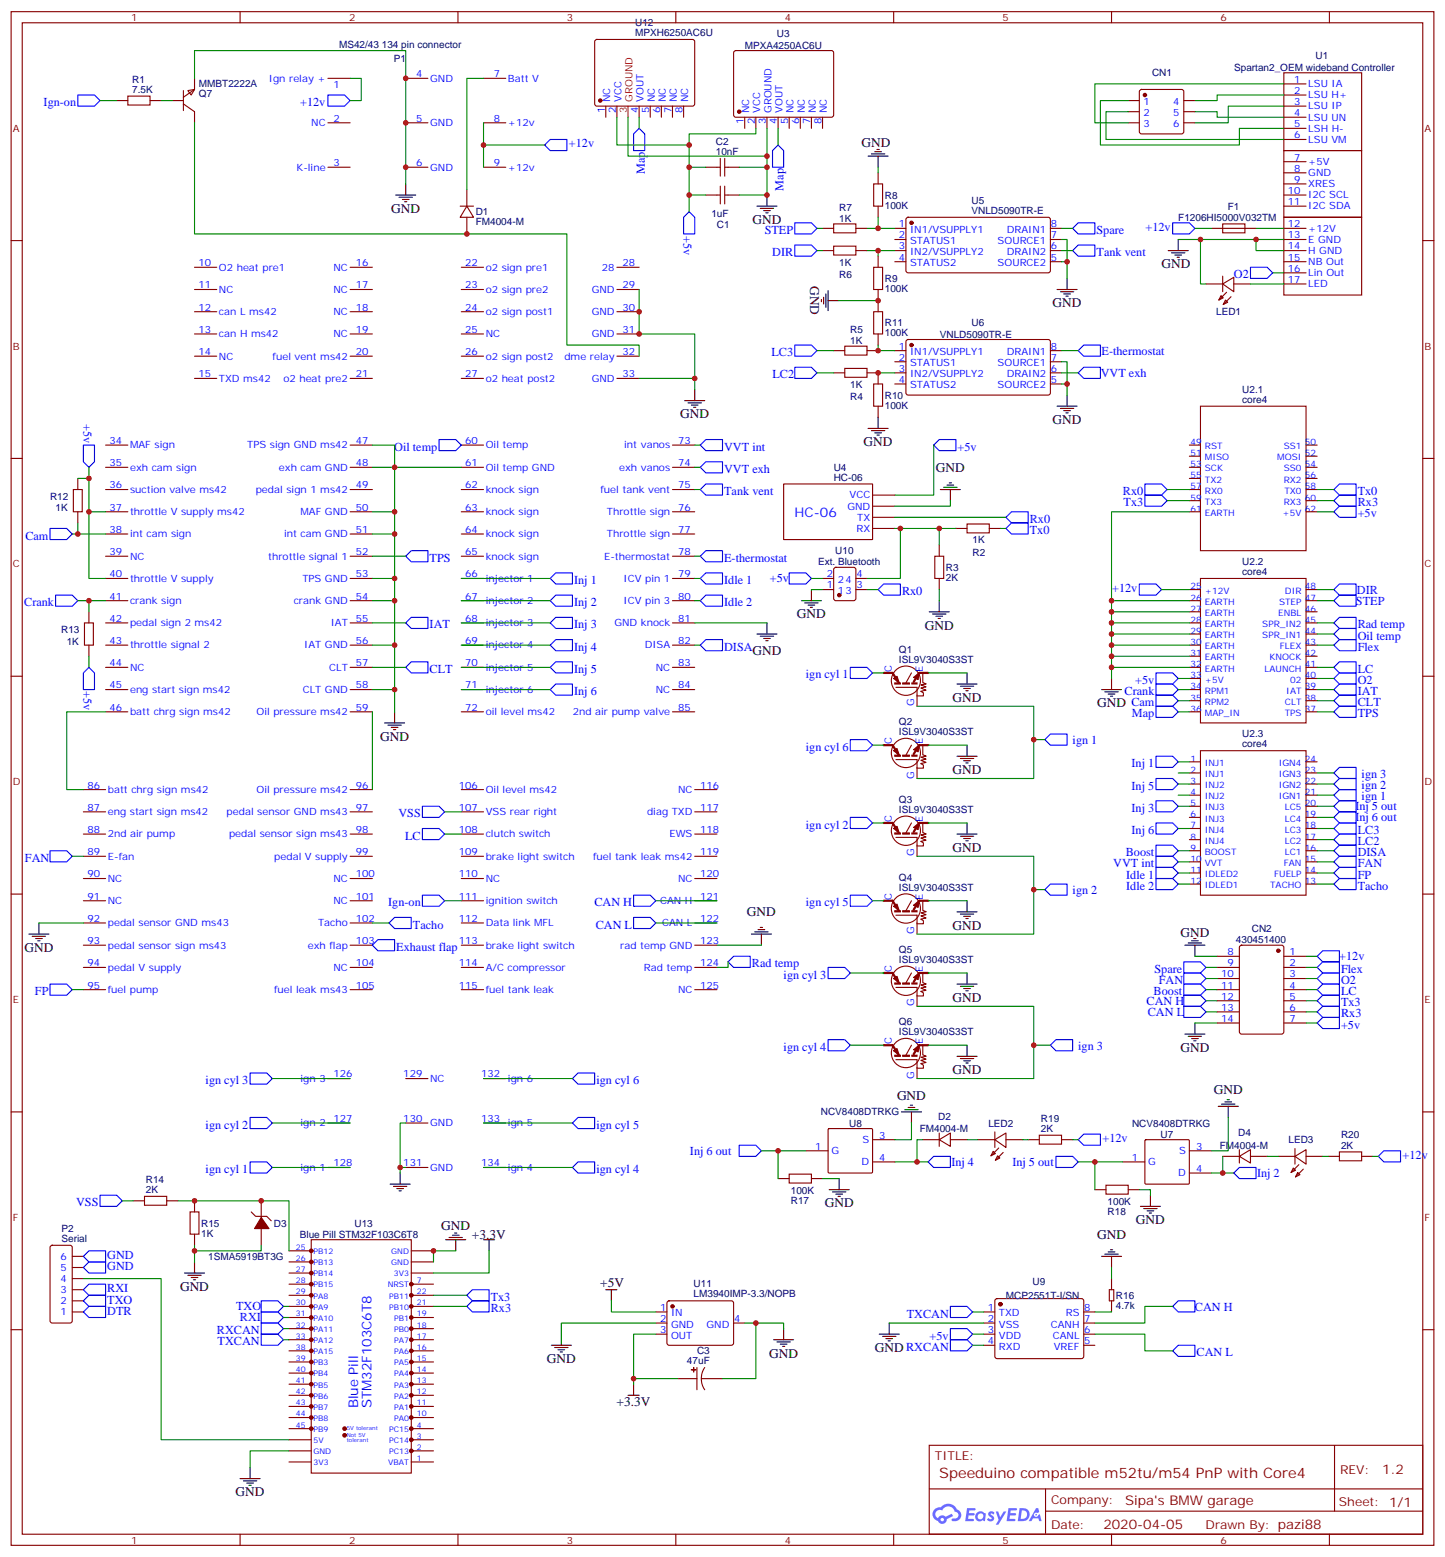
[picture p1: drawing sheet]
<svg xmlns="http://www.w3.org/2000/svg" width="459mm" height="494mm" viewBox="0 0 459 494" stroke-linecap="round" stroke-linejoin="round" font-family="sans-serif">
<defs><g id="words">
<text font-size="4.6" fill="#800" x="298.1" y="469">Speeduino compatible m52tu/m54 PnP with Core4</text>
<g font-size="4.2">
<text x="273.4" y="46.6">GND</text>
<text x="124.2" y="67.6">GND</text>
<text x="238.8" y="71.1">GND</text>
<text x="368.7" y="85.1">GND</text>
<text x="257.2" y="90.8" transform="rotate(90 257.2 90.8)">GND</text>
<text x="334.1" y="97.5">GND</text>
<text x="215.9" y="132.8">GND</text>
<text x="334.1" y="134.6">GND</text>
<text x="274.1" y="141.6">GND</text>
<text x="297" y="149.8">GND</text>
<text x="252.9" y="196.3">GND</text>
<text x="293.5" y="199.8">GND</text>
<text x="238.8" y="208">GND</text>
<text x="302.3" y="222.8">GND</text>
<text x="348.2" y="224.5">GND Cam</text>
<text x="120.6" y="235.1">GND</text>
<text x="302.3" y="245.7">GND</text>
<text x="302.3" y="270.4">GND</text>
<text x="237.1" y="290.9">GND</text>
<text x="302.3" y="295.1">GND</text>
<text x="374.6" y="297.6">GND</text>
<text x="7.8" y="302.2">GND</text>
<text x="302.3" y="318">GND</text>
<text x="374.6" y="333.9">GND</text>
<text x="302.3" y="341">GND</text>
<text x="385.2" y="347.3">GND</text>
<text x="284.7" y="349.1">GND</text>
<text x="261.8" y="383.3">GND</text>
<text x="360.5" y="388.6">GND</text>
<text x="140.1" y="390.3">GND</text>
<text x="149.7" y="393.1">+3.3V</text>
<text x="348.2" y="393.2">GND</text>
<text x="57.1" y="409.8">GND</text>
<text x="190.5" y="408.7">+5V</text>
<text x="244.1" y="430.9">GND</text>
<text x="277.6" y="429.2">GND RXCAN</text>
<text x="173.6" y="432.7">GND</text>
<text x="195.7" y="446.4">+3.3V</text>
<text x="74.8" y="475">GND</text>
</g>
<g font-size="4.2" fill="#00f">
<text x="252.2" y="164">HC-06</text>
<text x="113.7" y="447.1" transform="rotate(-90 113.7 447.1)">Blue Pill</text>
<text x="117.9" y="447.1" transform="rotate(-90 117.9 447.1)">STM32F103C6T8</text>
</g>
<g font-size="4.2" fill="#800">
<text x="438.7" y="468">1.2</text>
<text x="357.1" y="477.6">Sipa's BMW garage</text>
<text x="350.2" y="485.4">2020-04-05</text>
</g>
<g font-size="3.9" fill="#00f">
<text x="13.8" y="33.7">Ign-on</text>
<text x="95.3" y="33.5">+12v</text>
<text x="180.6" y="46.7">+12v</text>
<text x="204.6" y="55.2" transform="rotate(-90 204.6 55.2)">Map</text>
<text x="248.7" y="60.5" transform="rotate(-90 248.7 60.5)">Map</text>
<text x="217" y="74.8" transform="rotate(90 217 74.8)">+5v</text>
<text x="242.7" y="74.3">STEP</text>
<text x="348" y="74.3">Spare</text>
<text x="363.5" y="73.2">+12v</text>
<text x="245.1" y="81.3">DIR</text>
<text x="348" y="81.3">Tank vent</text>
<text x="391.6" y="88.4">O2</text>
<text x="244.8" y="113.1">LC3</text>
<text x="349.6" y="112.7">E-thermostat</text>
<text x="245.2" y="119.9">LC2</text>
<text x="349.4" y="119.6">VVT exh</text>
<text x="26.5" y="134.7" transform="rotate(90 26.5 134.7)">+5v</text>
<text x="125.1" y="143.1">Oil temp</text>
<text x="229.8" y="143.1">VVT int</text>
<text x="303.9" y="143.1">+5v</text>
<text x="229.8" y="150.1">VVT exh</text>
<text x="229.8" y="157.2">Tank vent</text>
<text x="356.4" y="157.2">Rx0</text>
<text x="356.6" y="160.7">Tx3</text>
<text x="430.9" y="160.7">Rx3</text>
<text x="430.9" y="157.2">Tx0</text>
<text x="326.8" y="166">Rx0</text>
<text x="430.9" y="164.2">+5v</text>
<text x="8.1" y="171.3">Cam</text>
<text x="326.8" y="169.5">Tx0</text>
<text x="136.3" y="178.3">TPS</text>
<text x="229.8" y="178.3">E-thermostat</text>
<text x="182.2" y="185.4">Inj 1</text>
<text x="229.8" y="185.4">Idle 1</text>
<text x="244.4" y="184.9">+5v</text>
<text x="286.3" y="188.9">Rx0</text>
<text x="353" y="187.9">+12v</text>
<text x="430.3" y="191.9">STEP</text>
<text x="430.7" y="188.4">DIR</text>
<text x="7.7" y="192.4">Crank</text>
<text x="182.2" y="192.4">Inj 2</text>
<text x="229.8" y="192.4">Idle 2</text>
<text x="136.3" y="199.5">IAT</text>
<text x="182.2" y="199.5">Inj 3</text>
<text x="430.9" y="203">Oil temp</text>
<text x="430.9" y="199.5">Rad temp</text>
<text x="182.2" y="206.6">Inj 4</text>
<text x="229.8" y="206.6">DISA</text>
<text x="430.9" y="206.6">Flex</text>
<text x="136.3" y="213.6">CLT</text>
<text x="182.2" y="213.6">Inj 5</text>
<text x="255.8" y="215.4">ign cyl 1</text>
<text x="430.9" y="213.6">LC</text>
<text x="26.5" y="219.4" transform="rotate(90 26.5 219.4)">+5v</text>
<text x="182.2" y="220.7">Inj 6</text>
<text x="356.9" y="220.7">Crank</text>
<text x="360.3" y="217.1">+5v</text>
<text x="430.9" y="220.7">IAT</text>
<text x="430.9" y="217.1">O2</text>
<text x="359.3" y="227.7">Map</text>
<text x="430.9" y="224.2">CLT</text>
<text x="430.9" y="227.7">TPS</text>
<text x="255.8" y="238.3">ign cyl 6</text>
<text x="340.4" y="236.3">ign 1</text>
<text x="359.1" y="243.6">Inj 1</text>
<text x="359.1" y="250.6">Inj 5</text>
<text x="432.2" y="250.4">ign 2</text>
<text x="432.2" y="246.9">ign 3</text>
<text x="359.1" y="257.7">Inj 3</text>
<text x="430.2" y="257.2">Inj 5 out</text>
<text x="432.2" y="253.9">ign 1</text>
<text x="126.5" y="259.5">VSS</text>
<text x="255.8" y="263">ign cyl 2</text>
<text x="430.2" y="260.7">Inj 6 out</text>
<text x="128.6" y="266.5">LC</text>
<text x="359.1" y="264.8">Inj 6</text>
<text x="430.9" y="268.3">LC2</text>
<text x="430.9" y="264.8">LC3</text>
<text x="7.9" y="273.6">FAN</text>
<text x="353.3" y="275.3">VVT int</text>
<text x="357.3" y="271.8">Boost</text>
<text x="430.9" y="275.3">FAN</text>
<text x="430.9" y="271.8">DISA</text>
<text x="357.4" y="278.9">Idle 1</text>
<text x="430.9" y="278.9">FP</text>
<text x="123.2" y="287.7">Ign-on</text>
<text x="188.6" y="287.7">CAN H</text>
<text x="255.8" y="287.7">ign cyl 5</text>
<text x="340.4" y="283.9">ign 2</text>
<text x="357.4" y="282.4">Idle 2</text>
<text x="430.9" y="282.4">Tacho</text>
<text x="131.1" y="294.7">Tacho</text>
<text x="189.1" y="294.7">CAN L</text>
<text x="125.8" y="301.8">Exhaust flap</text>
<text x="425" y="304.8">+12v</text>
<text x="238.7" y="307.1">Rad temp</text>
<text x="248.7" y="310.6">ign cyl 3</text>
<text x="366.4" y="308.9">Spare</text>
<text x="425.6" y="308.9">Flex</text>
<text x="11.1" y="315.9">FP</text>
<text x="366.1" y="315.9">Boost</text>
<text x="367.8" y="312.4">FAN</text>
<text x="425.6" y="312.4">O2</text>
<text x="425.6" y="315.9">LC</text>
<text x="363.9" y="319">CAN H</text>
<text x="364.3" y="322.5">CAN L</text>
<text x="425.6" y="319.4">Tx3</text>
<text x="425.6" y="323">Rx3</text>
<text x="425.6" y="326.5">+5v</text>
<text x="248.7" y="333.6">ign cyl 4</text>
<text x="342.2" y="333.3">ign 3</text>
<text x="65.3" y="344.1">ign cyl 3</text>
<text x="189.3" y="344.1">ign cyl 6</text>
<text x="65.3" y="358.2">ign cyl 2</text>
<text x="189.3" y="358.2">ign cyl 5</text>
<text x="349.9" y="362.5">+12v</text>
<text x="219" y="366.5">Inj 6 out</text>
<text x="301.9" y="370.1">Inj 4</text>
<text x="321.3" y="370.1">Inj 5 out</text>
<text x="445.1" y="367.8">+12v</text>
<text x="65.3" y="372.4">ign cyl 1</text>
<text x="189.3" y="372.4">ign cyl 4</text>
<text x="398.9" y="373.6">Inj 2</text>
<text x="24.2" y="382.9">VSS</text>
<text x="34.1" y="399.7">GND</text>
<text x="34.1" y="403.2">GND</text>
<text x="34.1" y="410.3">RXI</text>
<text x="34.1" y="413.8">TXO</text>
<text x="155.8" y="412.9">Tx3</text>
<text x="34.1" y="417.3">DTR</text>
<text x="74.9" y="415.9">TXO</text>
<text x="76.1" y="419.5">RXI</text>
<text x="155.8" y="416.5">Rx3</text>
<text x="287.8" y="418.2">TXCAN</text>
<text x="379.2" y="416.3">CAN H</text>
<text x="68.9" y="423.5">RXCAN</text>
<text x="295" y="425.3">+5v</text>
<text x="69.1" y="427">TXCAN</text>
<text x="379.8" y="430.6">CAN L</text>
</g>
<g font-size="3.9" fill="#800">
<text x="296.7" y="463.4">TITLE:</text>
<text x="425.3" y="468">REV:</text>
<text x="333.6" y="477.6">Company:</text>
<text x="425" y="478.2">Sheet: 1/1</text>
<text x="333.6" y="485.2">Date:</text>
<text x="382.6" y="485.3">Drawn By: pazi88</text>
</g>
<g font-size="3.2" fill="#800">
<text x="41.6" y="6.7">1</text>
<text x="110.8" y="6.7">2</text>
<text x="179.9" y="6.7">3</text>
<text x="249.1" y="6.7">4</text>
<text x="318.2" y="6.7">5</text>
<text x="387.3" y="6.7">6</text>
<text x="4.1" y="41.8">A</text>
<text x="452.1" y="41.8">A</text>
<text x="4.1" y="110.9">B</text>
<text x="452.1" y="110.9">B</text>
<text x="4.1" y="180.1">C</text>
<text x="452.1" y="180.1">C</text>
<text x="4.1" y="249.2">D</text>
<text x="452.1" y="249.2">D</text>
<text x="4.1" y="318.4">E</text>
<text x="452.1" y="318.4">E</text>
<text x="4.1" y="387.5">F</text>
<text x="452.1" y="387.5">F</text>
<text x="41.6" y="490">1</text>
<text x="110.8" y="490">2</text>
<text x="179.9" y="490">3</text>
<text x="249.1" y="490">4</text>
<text x="318.2" y="490">5</text>
<text x="387.3" y="490">6</text>
</g>
<g font-size="3.2" fill="#000080">
<text x="201.6" y="11.5">MPXH6250AC6U</text>
<text x="201.6" y="8.3">U12</text>
<text x="246.6" y="11.8">U3</text>
<text x="107.6" y="15.3">MS42/43 134 pin connector</text>
<text x="236.4" y="15.6">MPXA4250AC6U</text>
<text x="125" y="19.7">P1</text>
<text x="391.7" y="22.6">Spartan2_OEM wideband Controller</text>
<text x="417.5" y="18.9">U1</text>
<text x="42" y="29.5">7.5K</text>
<text x="42" y="26.2">R1</text>
<text x="63.1" y="27.7">MMBT2222A</text>
<text x="365.6" y="24.2">CN1</text>
<text x="63.1" y="30.9">Q7</text>
<text x="227.2" y="46">C2</text>
<text x="227.2" y="49.2">10nF</text>
<text x="280.8" y="63.1">R8</text>
<text x="308.3" y="64.7">U5</text>
<text x="151" y="71.6">FM4004-M</text>
<text x="151" y="68.3">D1</text>
<text x="225.8" y="68.8">1uF</text>
<text x="266.3" y="70.5">1K</text>
<text x="266.3" y="67">R7</text>
<text x="280.8" y="66.2">100K</text>
<text x="308.3" y="67.9">VNLD5090TR-E</text>
<text x="373.9" y="70.2">F1206HI5000V032TM</text>
<text x="389.7" y="66.8">F1</text>
<text x="227.5" y="72.3">C1</text>
<text x="266.3" y="84.3">1K</text>
<text x="266.3" y="88.2">R6</text>
<text x="280.8" y="89.5">R9</text>
<text x="280.8" y="92.7">100K</text>
<text x="386" y="100.1">LED1</text>
<text x="269.9" y="105.8">R5</text>
<text x="280.8" y="106.8">100K</text>
<text x="280.8" y="103.6">R11</text>
<text x="298.3" y="107.2">VNLD5090TR-E</text>
<text x="308.3" y="103.5">U6</text>
<text x="269.9" y="109.3">1K</text>
<text x="269.9" y="123.1">1K</text>
<text x="394.3" y="124.7">U2.1</text>
<text x="269.9" y="127">R4</text>
<text x="280.8" y="129.7">100K</text>
<text x="280.8" y="126.6">R10</text>
<text x="394.3" y="127.9">core4</text>
<text x="264.6" y="149.4">U4</text>
<text x="264.6" y="152.6">HC-06</text>
<text x="15.9" y="158.8">R12</text>
<text x="17.6" y="162.3">1K</text>
<text x="308.7" y="172.5">1K</text>
<text x="259.6" y="179.5">Ext. Bluetooth</text>
<text x="265.1" y="175.9">U10</text>
<text x="308.7" y="176.4">R2</text>
<text x="394.3" y="179.4">U2.2</text>
<text x="300.2" y="184.4">2K</text>
<text x="300.2" y="181.2">R3</text>
<text x="394.3" y="182.6">core4</text>
<text x="19.4" y="201.1">R13</text>
<text x="21.2" y="204.6">1K</text>
<text x="285.3" y="207.2">Q1</text>
<text x="285.3" y="210.4">ISL9V3040S3ST</text>
<text x="285.3" y="233.3">ISL9V3040S3ST</text>
<text x="285.3" y="230.1">Q2</text>
<text x="394.3" y="237.2">core4</text>
<text x="394.3" y="234.1">U2.3</text>
<text x="285.3" y="258">ISL9V3040S3ST</text>
<text x="285.3" y="254.8">Q3</text>
<text x="285.3" y="279.5">Q4</text>
<text x="285.3" y="282.7">ISL9V3040S3ST</text>
<text x="392.3" y="299.4">430451400</text>
<text x="397.3" y="295.7">CN2</text>
<text x="285.3" y="305.6">ISL9V3040S3ST</text>
<text x="285.3" y="302.4">Q5</text>
<text x="285.3" y="328.5">ISL9V3040S3ST</text>
<text x="285.3" y="325.4">Q6</text>
<text x="260.5" y="354.1">NCV8408DTRKG</text>
<text x="269.5" y="357.6">U8</text>
<text x="291.9" y="359.4">FM4004-M</text>
<text x="297.8" y="355.4">D2</text>
<text x="313.7" y="357.6">LED2</text>
<text x="330.4" y="359.3">2K</text>
<text x="330.4" y="356.1">R19</text>
<text x="359.3" y="357.6">NCV8408DTRKG</text>
<text x="368.3" y="361.1">U7</text>
<text x="387.1" y="364.7">FM4004-M</text>
<text x="393" y="360.7">D4</text>
<text x="408.9" y="362.9">LED3</text>
<text x="425.6" y="364.6">2K</text>
<text x="425.6" y="361.4">R20</text>
<text x="46.3" y="375.5">R14</text>
<text x="46.3" y="378.7">2K</text>
<text x="251" y="379.1">100K</text>
<text x="251" y="382.2">R17</text>
<text x="351.5" y="382.6">100K</text>
<text x="63.9" y="389.4">R15</text>
<text x="86.9" y="389.4">D3</text>
<text x="112.5" y="389.5">U13</text>
<text x="351.5" y="385.8">R18</text>
<text x="19.5" y="394.2">Serial</text>
<text x="19.5" y="391.1">P2</text>
<text x="63.9" y="392.6">1K</text>
<text x="95.2" y="392.9">Blue Pill STM32F103C6T8</text>
<text x="66.1" y="399.9">1SMA5919BT3G</text>
<text x="327.7" y="408">U9</text>
<text x="220.1" y="411.8">LM3940IMP-3.3/NOPB</text>
<text x="220.1" y="408.5">U11</text>
<text x="319.3" y="412.4">MCP2551T-I/SN</text>
<text x="354.2" y="412.2">R16</text>
<text x="354.2" y="415.4">4.7k</text>
<text x="221.2" y="429.8">C3</text>
<text x="218" y="433">47uF</text>
</g>
<g font-size="3.2" fill="#00f">
<text x="85.3" y="25.9">Ign relay +</text>
<text x="105.8" y="28">1</text>
<text x="132" y="24.5">4</text>
<text x="136.5" y="25.9">GND</text>
<text x="156.7" y="24.5">7</text>
<text x="161.2" y="25.9">Batt V</text>
<text x="410.7" y="26.3">1</text>
<text x="410.7" y="29.8">2</text>
<text x="415.2" y="27.7">LSU IA</text>
<text x="191.9" y="35.9" transform="rotate(-90 191.9 35.9)">1</text>
<text x="193.7" y="32.4" transform="rotate(-90 193.7 32.4)">NC</text>
<text x="195.4" y="35.9" transform="rotate(-90 195.4 35.9)">2</text>
<text x="197.2" y="32.4" transform="rotate(-90 197.2 32.4)">VCC</text>
<text x="202.5" y="35.9" transform="rotate(-90 202.5 35.9)">4</text>
<text x="204.3" y="32.4" transform="rotate(-90 204.3 32.4)">VOUT</text>
<text x="206" y="35.9" transform="rotate(-90 206 35.9)">5</text>
<text x="207.8" y="32.4" transform="rotate(-90 207.8 32.4)">NC</text>
<text x="209.5" y="35.9" transform="rotate(-90 209.5 35.9)">6</text>
<text x="211.3" y="32.4" transform="rotate(-90 211.3 32.4)">NC</text>
<text x="213.1" y="35.9" transform="rotate(-90 213.1 35.9)">7</text>
<text x="214.8" y="32.4" transform="rotate(-90 214.8 32.4)">NC</text>
<text x="216.6" y="35.9" transform="rotate(-90 216.6 35.9)">8</text>
<text x="218.4" y="32.4" transform="rotate(-90 218.4 32.4)">NC</text>
<text x="237.8" y="35.9" transform="rotate(-90 237.8 35.9)">NC</text>
<text x="241.3" y="35.9" transform="rotate(-90 241.3 35.9)">VCC</text>
<text x="244.8" y="35.9" transform="rotate(-90 244.8 35.9)">GROUND</text>
<text x="248.4" y="35.9" transform="rotate(-90 248.4 35.9)">VOUT</text>
<text x="251.9" y="35.9" transform="rotate(-90 251.9 35.9)">NC</text>
<text x="255.4" y="35.9" transform="rotate(-90 255.4 35.9)">NC</text>
<text x="258.9" y="35.9" transform="rotate(-90 258.9 35.9)">NC</text>
<text x="262.5" y="35.9" transform="rotate(-90 262.5 35.9)">NC</text>
<text x="362.9" y="33.3">1</text>
<text x="372.4" y="33.3">4</text>
<text x="410.7" y="33.3">3</text>
<text x="415.2" y="31.2">LSU H+</text>
<text x="415.2" y="34.7">LSU IP</text>
<text x="98.8" y="40">NC</text>
<text x="105.8" y="38.6">2</text>
<text x="132" y="38.6">5</text>
<text x="136.5" y="40">GND</text>
<text x="156.7" y="38.6">8</text>
<text x="161.2" y="40">+12v</text>
<text x="236" y="39.4" transform="rotate(-90 236 39.4)">1</text>
<text x="239.5" y="39.4" transform="rotate(-90 239.5 39.4)">2</text>
<text x="243.1" y="39.4" transform="rotate(-90 243.1 39.4)">3</text>
<text x="246.6" y="39.4" transform="rotate(-90 246.6 39.4)">4</text>
<text x="250.1" y="39.4" transform="rotate(-90 250.1 39.4)">5</text>
<text x="253.6" y="39.4" transform="rotate(-90 253.6 39.4)">6</text>
<text x="257.2" y="39.4" transform="rotate(-90 257.2 39.4)">7</text>
<text x="260.7" y="39.4" transform="rotate(-90 260.7 39.4)">8</text>
<text x="362.9" y="36.9">2</text>
<text x="362.9" y="40.4">3</text>
<text x="372.4" y="36.9">5</text>
<text x="372.4" y="40.4">6</text>
<text x="410.7" y="36.9">4</text>
<text x="410.7" y="40.4">5</text>
<text x="415.2" y="38.3">LSU UN</text>
<text x="415.2" y="41.8">LSH H-</text>
<text x="410.7" y="43.9">6</text>
<text x="415.2" y="45.3">LSU VM</text>
<text x="105.8" y="52.7">3</text>
<text x="132" y="52.7">6</text>
<text x="156.7" y="52.7">9</text>
<text x="410.7" y="51">7</text>
<text x="415.2" y="52.4">+5V</text>
<text x="94.1" y="54.2">K-line</text>
<text x="136.5" y="54.2">GND</text>
<text x="161.2" y="54.2">+12v</text>
<text x="410.7" y="54.5">8</text>
<text x="410.7" y="58">9</text>
<text x="415.2" y="55.9">GND</text>
<text x="415.2" y="59.4">XRES</text>
<text x="408.7" y="61.6">10</text>
<text x="408.7" y="65.1">11</text>
<text x="415.2" y="63">I2C SCL</text>
<text x="415.2" y="66.5">I2C SDA</text>
<text x="285.3" y="72.1">1</text>
<text x="285.3" y="75.7">2</text>
<text x="288.8" y="73.9">IN1/VSUPPLY1</text>
<text x="288.8" y="77.4">STATUS1</text>
<text x="316.6" y="77.4">SOURCE1</text>
<text x="319.5" y="73.9">DRAIN1</text>
<text x="333.6" y="75.7">7</text>
<text x="333.6" y="72.1">8</text>
<text x="408.7" y="72.1">12</text>
<text x="408.7" y="75.7">13</text>
<text x="415.2" y="73.6">+12V</text>
<text x="415.2" y="77.1">E GND</text>
<text x="285.3" y="79.2">3</text>
<text x="285.3" y="82.7">4</text>
<text x="288.8" y="81">IN2/VSUPPLY2</text>
<text x="319.5" y="81">DRAIN2</text>
<text x="333.6" y="82.7">5</text>
<text x="333.6" y="79.2">6</text>
<text x="408.7" y="79.2">14</text>
<text x="408.7" y="82.7">15</text>
<text x="415.2" y="80.6">H GND</text>
<text x="63" y="84.5">10</text>
<text x="69.5" y="85.9">O2 heat pre1</text>
<text x="105.8" y="85.9">NC</text>
<text x="112.9" y="84.5">16</text>
<text x="147.7" y="84.5">22</text>
<text x="154.2" y="85.9">o2 sign pre1</text>
<text x="191.1" y="85.9">28</text>
<text x="197.6" y="84.5">28</text>
<text x="288.8" y="84.5">STATUS2</text>
<text x="316.6" y="84.5">SOURCE2</text>
<text x="408.7" y="86.3">16</text>
<text x="408.7" y="89.8">17</text>
<text x="415.2" y="84.1">NB Out</text>
<text x="415.2" y="87.7">Lin Out</text>
<text x="63" y="91.5">11</text>
<text x="69.5" y="93">NC</text>
<text x="105.8" y="93">NC</text>
<text x="112.9" y="91.5">17</text>
<text x="147.7" y="91.5">23</text>
<text x="154.2" y="93">o2 sign pre2</text>
<text x="187.8" y="93">GND</text>
<text x="197.6" y="91.5">29</text>
<text x="415.2" y="91.2">LED</text>
<text x="63" y="98.6">12</text>
<text x="69.5" y="100">can L ms42</text>
<text x="105.8" y="100">NC</text>
<text x="112.9" y="98.6">18</text>
<text x="147.7" y="98.6">24</text>
<text x="154.2" y="100">o2 sign post1</text>
<text x="187.8" y="100">GND</text>
<text x="197.6" y="98.6">30</text>
<text x="63" y="105.7">13</text>
<text x="69.5" y="107.1">can H ms42</text>
<text x="105.8" y="107.1">NC</text>
<text x="112.9" y="105.7">19</text>
<text x="147.7" y="105.7">25</text>
<text x="154.2" y="107.1">NC</text>
<text x="187.8" y="107.1">GND</text>
<text x="197.6" y="105.7">31</text>
<text x="63" y="112.7">14</text>
<text x="112.9" y="112.7">20</text>
<text x="147.7" y="112.7">26</text>
<text x="197.6" y="112.7">32</text>
<text x="285.3" y="110.9">1</text>
<text x="288.8" y="112.7">IN1/VSUPPLY1</text>
<text x="319.5" y="112.7">DRAIN1</text>
<text x="333.6" y="110.9">8</text>
<text x="63" y="119.8">15</text>
<text x="69.5" y="114.1">NC</text>
<text x="86.5" y="114.1">fuel vent ms42</text>
<text x="112.9" y="119.8">21</text>
<text x="147.7" y="119.8">27</text>
<text x="154.2" y="114.1">o2 sign post2</text>
<text x="179.1" y="114.1">dme relay</text>
<text x="197.6" y="119.8">33</text>
<text x="285.3" y="114.5">2</text>
<text x="285.3" y="118">3</text>
<text x="288.8" y="116.2">STATUS1</text>
<text x="288.8" y="119.8">IN2/VSUPPLY2</text>
<text x="316.6" y="116.2">SOURCE1</text>
<text x="319.5" y="119.8">DRAIN2</text>
<text x="333.6" y="118">6</text>
<text x="333.6" y="114.5">7</text>
<text x="69.5" y="121.2">TXD ms42</text>
<text x="90" y="121.2">o2 heat pre2</text>
<text x="154.2" y="121.2">o2 heat post2</text>
<text x="187.8" y="121.2">GND</text>
<text x="285.3" y="121.5">4</text>
<text x="288.8" y="123.3">STATUS2</text>
<text x="316.6" y="123.3">SOURCE2</text>
<text x="333.6" y="121.5">5</text>
<text x="34.8" y="140.9">34</text>
<text x="41.3" y="142.3">MAF sign</text>
<text x="78.5" y="142.3">TPS sign GND ms42</text>
<text x="112.9" y="140.9">47</text>
<text x="147.7" y="140.9">60</text>
<text x="154.2" y="142.3">Oil temp</text>
<text x="198.1" y="142.3">int vanos</text>
<text x="215.2" y="140.9">73</text>
<text x="34.8" y="148">35</text>
<text x="41.3" y="149.4">exh cam sign</text>
<text x="88.5" y="149.4">exh cam GND</text>
<text x="112.9" y="148">48</text>
<text x="147.7" y="148">61</text>
<text x="154.2" y="149.4">Oil temp GND</text>
<text x="196.5" y="149.4">exh vanos</text>
<text x="215.2" y="148">74</text>
<text x="34.8" y="155">36</text>
<text x="112.9" y="155">49</text>
<text x="147.7" y="155">62</text>
<text x="215.2" y="155">75</text>
<text x="41.3" y="156.5">suction valve ms42</text>
<text x="81.2" y="156.5">pedal sign 1 ms42</text>
<text x="154.2" y="156.5">knock sign</text>
<text x="190.6" y="156.5">fuel tank vent</text>
<text x="268.9" y="161.7">GND</text>
<text x="269.6" y="158.2">VCC</text>
<text x="34.8" y="162.1">37</text>
<text x="41.3" y="163.5">throttle V supply ms42</text>
<text x="95.4" y="163.5">MAF GND</text>
<text x="112.9" y="162.1">50</text>
<text x="147.7" y="162.1">63</text>
<text x="154.2" y="163.5">knock sign</text>
<text x="192.6" y="163.5">Throttle sign</text>
<text x="215.2" y="162.1">76</text>
<text x="272.1" y="165.5">TX</text>
<text x="34.8" y="169.2">38</text>
<text x="41.3" y="170.6">int cam sign</text>
<text x="90.1" y="170.6">int cam GND</text>
<text x="112.9" y="169.2">51</text>
<text x="147.7" y="169.2">64</text>
<text x="154.2" y="170.6">knock sign</text>
<text x="192.6" y="170.6">Throttle sign</text>
<text x="215.2" y="169.2">77</text>
<text x="271.8" y="168.8">RX</text>
<text x="34.8" y="176.2">39</text>
<text x="41.3" y="177.6">NC</text>
<text x="85.1" y="177.6">throttle signal 1</text>
<text x="112.9" y="176.2">52</text>
<text x="147.7" y="176.2">65</text>
<text x="154.2" y="177.6">knock sign</text>
<text x="191.7" y="177.6">E-thermostat</text>
<text x="215.2" y="176.2">78</text>
<text x="34.8" y="183.3">40</text>
<text x="41.3" y="184.7">throttle V supply</text>
<text x="96" y="184.7">TPS GND</text>
<text x="112.9" y="183.3">53</text>
<text x="147.7" y="183.3">66</text>
<text x="154.2" y="184.7">injector 1</text>
<text x="197.9" y="184.7">ICV pin 1</text>
<text x="215.2" y="183.3">79</text>
<text x="262.4" y="183.3">2</text>
<text x="265.9" y="185">24</text>
<text x="271.8" y="183.3">4</text>
<text x="34.8" y="190.3">41</text>
<text x="41.3" y="191.7">crank sign</text>
<text x="93.2" y="191.7">crank GND</text>
<text x="112.9" y="190.3">54</text>
<text x="147.7" y="190.3">67</text>
<text x="154.2" y="191.7">injector 2</text>
<text x="197.9" y="191.7">ICV pin 3</text>
<text x="215.2" y="190.3">80</text>
<text x="262.4" y="186.8">1</text>
<text x="265.9" y="188.6">13</text>
<text x="271.8" y="186.8">3</text>
<text x="34.8" y="197.4">42</text>
<text x="112.9" y="197.4">55</text>
<text x="147.7" y="197.4">68</text>
<text x="215.2" y="197.4">81</text>
<text x="41.3" y="198.8">pedal sign 2 ms42</text>
<text x="105" y="198.8">IAT</text>
<text x="154.2" y="198.8">injector 3</text>
<text x="195" y="198.8">GND knock</text>
<text x="34.8" y="204.4">43</text>
<text x="41.3" y="205.8">throttle signal 2</text>
<text x="96.6" y="205.8">IAT GND</text>
<text x="112.9" y="204.4">56</text>
<text x="147.7" y="204.4">69</text>
<text x="154.2" y="205.8">injector 4</text>
<text x="204.6" y="205.8">DISA</text>
<text x="215.2" y="204.4">82</text>
<text x="34.8" y="211.5">44</text>
<text x="41.3" y="212.9">NC</text>
<text x="104.5" y="212.9">CLT</text>
<text x="112.9" y="211.5">57</text>
<text x="147.7" y="211.5">70</text>
<text x="154.2" y="212.9">injector 5</text>
<text x="208.1" y="212.9">NC</text>
<text x="215.2" y="211.5">83</text>
<text x="283" y="213.3" transform="rotate(-90 283 213.3)">C</text>
<text x="292.9" y="213.3" transform="rotate(-90 292.9 213.3)">E</text>
<text x="34.8" y="218.5">45</text>
<text x="41.3" y="220">eng start sign ms42</text>
<text x="96.1" y="220">CLT GND</text>
<text x="112.9" y="218.5">58</text>
<text x="147.7" y="218.5">71</text>
<text x="154.2" y="220">injector 6</text>
<text x="208.1" y="220">NC</text>
<text x="215.2" y="218.5">84</text>
<text x="34.8" y="225.6">46</text>
<text x="41.3" y="227">batt chrg sign ms42</text>
<text x="81.4" y="227">Oil pressure ms42</text>
<text x="112.9" y="225.6">59</text>
<text x="147.7" y="225.6">72</text>
<text x="154.2" y="227">oil level ms42</text>
<text x="181.8" y="227">2nd air pump valve</text>
<text x="215.2" y="225.6">85</text>
<text x="290.1" y="224.2" transform="rotate(-90 290.1 224.2)">G</text>
<text x="283" y="236.2" transform="rotate(-90 283 236.2)">C</text>
<text x="292.9" y="236.2" transform="rotate(-90 292.9 236.2)">E</text>
<text x="27.7" y="250.3">86</text>
<text x="34.2" y="251.7">batt chrg sign ms42</text>
<text x="81.4" y="251.7">Oil pressure ms42</text>
<text x="112.9" y="250.3">96</text>
<text x="145.6" y="250.3">106</text>
<text x="154.2" y="251.7">Oil level ms42</text>
<text x="215.2" y="251.7">NC</text>
<text x="222.2" y="250.3">116</text>
<text x="290.1" y="247.1" transform="rotate(-90 290.1 247.1)">G</text>
<text x="27.7" y="257.4">87</text>
<text x="112.9" y="257.4">97</text>
<text x="145.6" y="257.4">107</text>
<text x="222.2" y="257.4">117</text>
<text x="34.2" y="258.8">eng start sign ms42</text>
<text x="71.9" y="258.8">pedal sensor GND ms43</text>
<text x="154.2" y="258.8">VSS rear right</text>
<text x="205.4" y="258.8">diag TXD</text>
<text x="283" y="260.9" transform="rotate(-90 283 260.9)">C</text>
<text x="292.9" y="260.9" transform="rotate(-90 292.9 260.9)">E</text>
<text x="27.7" y="264.4">88</text>
<text x="34.2" y="265.8">2nd air pump</text>
<text x="72.7" y="265.8">pedal sensor sign ms43</text>
<text x="112.9" y="264.4">98</text>
<text x="145.6" y="264.4">108</text>
<text x="154.2" y="265.8">clutch switch</text>
<text x="212.5" y="265.8">EWS</text>
<text x="222.2" y="264.4">118</text>
<text x="27.7" y="271.5">89</text>
<text x="34.2" y="272.9">E-fan</text>
<text x="87" y="272.9">pedal V supply</text>
<text x="112.9" y="271.5">99</text>
<text x="145.6" y="271.5">109</text>
<text x="154.2" y="272.9">brake light switch</text>
<text x="188.2" y="272.9">fuel tank leak ms42</text>
<text x="222.2" y="271.5">119</text>
<text x="290.1" y="271.8" transform="rotate(-90 290.1 271.8)">G</text>
<text x="27.7" y="278.5">90</text>
<text x="34.2" y="279.9">NC</text>
<text x="105.8" y="279.9">NC</text>
<text x="112.9" y="278.5">100</text>
<text x="145.6" y="278.5">110</text>
<text x="154.2" y="279.9">NC</text>
<text x="215.2" y="279.9">NC</text>
<text x="222.2" y="278.5">120</text>
<text x="27.7" y="285.6">91</text>
<text x="34.2" y="287">NC</text>
<text x="105.8" y="287">NC</text>
<text x="112.9" y="285.6">101</text>
<text x="145.6" y="285.6">111</text>
<text x="154.2" y="287">ignition switch</text>
<text x="209.5" y="287">CAN H</text>
<text x="222.2" y="285.6">121</text>
<text x="283" y="285.6" transform="rotate(-90 283 285.6)">C</text>
<text x="292.9" y="285.6" transform="rotate(-90 292.9 285.6)">E</text>
<text x="27.7" y="292.6">92</text>
<text x="112.9" y="292.6">102</text>
<text x="145.6" y="292.6">112</text>
<text x="222.2" y="292.6">122</text>
<text x="27.7" y="299.7">93</text>
<text x="34.2" y="294">pedal sensor GND ms43</text>
<text x="101" y="294">Tacho</text>
<text x="112.9" y="299.7">103</text>
<text x="145.6" y="299.7">113</text>
<text x="154.2" y="294">Data link MFL</text>
<text x="210.1" y="294">CAN L</text>
<text x="222.2" y="299.7">123</text>
<text x="290.1" y="296.5" transform="rotate(-90 290.1 296.5)">G</text>
<text x="34.2" y="301.1">pedal sensor sign ms43</text>
<text x="97.7" y="301.1">exh flap</text>
<text x="154.2" y="301.1">brake light switch</text>
<text x="196.8" y="301.1">rad temp GND</text>
<text x="389.6" y="303.2">8</text>
<text x="409.2" y="303.2">1</text>
<text x="27.7" y="306.7">94</text>
<text x="34.2" y="308.2">pedal V supply</text>
<text x="105.8" y="308.2">NC</text>
<text x="112.9" y="306.7">104</text>
<text x="145.6" y="306.7">114</text>
<text x="154.2" y="308.2">A/C compressor</text>
<text x="204.4" y="308.2">Rad temp</text>
<text x="222.2" y="306.7">124</text>
<text x="283" y="308.5" transform="rotate(-90 283 308.5)">C</text>
<text x="292.9" y="308.5" transform="rotate(-90 292.9 308.5)">E</text>
<text x="387.6" y="310.3">10</text>
<text x="389.6" y="306.7">9</text>
<text x="409.2" y="306.7">2</text>
<text x="409.2" y="310.3">3</text>
<text x="27.7" y="313.8">95</text>
<text x="34.2" y="315.2">fuel pump</text>
<text x="87" y="315.2">fuel leak ms43</text>
<text x="112.9" y="313.8">105</text>
<text x="145.6" y="313.8">115</text>
<text x="154.2" y="315.2">fuel tank leak</text>
<text x="215.2" y="315.2">NC</text>
<text x="222.2" y="313.8">125</text>
<text x="387.6" y="313.8">11</text>
<text x="387.6" y="317.3">12</text>
<text x="409.2" y="313.8">4</text>
<text x="409.2" y="317.3">5</text>
<text x="290.1" y="319.4" transform="rotate(-90 290.1 319.4)">G</text>
<text x="387.6" y="320.9">13</text>
<text x="409.2" y="320.9">6</text>
<text x="387.6" y="324.4">14</text>
<text x="409.2" y="324.4">7</text>
<text x="283" y="331.4" transform="rotate(-90 283 331.4)">C</text>
<text x="292.9" y="331.4" transform="rotate(-90 292.9 331.4)">E</text>
<text x="95.4" y="343.4">ign 3</text>
<text x="105.8" y="342">126</text>
<text x="128" y="342">129</text>
<text x="136.5" y="343.4">NC</text>
<text x="152.7" y="342">132</text>
<text x="161.2" y="343.4">ign 6</text>
<text x="290.1" y="342.4" transform="rotate(-90 290.1 342.4)">G</text>
<text x="95.4" y="357.5">ign 2</text>
<text x="105.8" y="356.1">127</text>
<text x="128" y="356.1">130</text>
<text x="136.5" y="357.5">GND</text>
<text x="152.7" y="356.1">133</text>
<text x="161.2" y="357.5">ign 5</text>
<text x="258.7" y="364.9">1</text>
<text x="273.7" y="362.8">S</text>
<text x="279" y="361.4">3</text>
<text x="379.6" y="364.9">3</text>
<text x="95.4" y="371.7">ign 1</text>
<text x="105.8" y="370.2">128</text>
<text x="128" y="370.2">131</text>
<text x="136.5" y="371.7">GND</text>
<text x="152.7" y="370.2">134</text>
<text x="161.2" y="371.7">ign 4</text>
<text x="263.9" y="366.4">G</text>
<text x="273.4" y="369.9">D</text>
<text x="279" y="368.5">4</text>
<text x="359.2" y="368.5">1</text>
<text x="364.4" y="369.9">G</text>
<text x="374.2" y="366.4">S</text>
<text x="374" y="373.4">D</text>
<text x="379.6" y="372">4</text>
<text x="19.1" y="399.9">6</text>
<text x="19.1" y="406.9">4</text>
<text x="19.1" y="403.4">5</text>
<text x="19.1" y="414">2</text>
<text x="19.1" y="410.5">3</text>
<text x="19.1" y="417.5">1</text>
<text x="209.5" y="416.1">1</text>
<text x="209.5" y="419.6">2</text>
<text x="213" y="417.9">IN</text>
<text x="233" y="419.6">4</text>
<text x="313.5" y="416.1">1</text>
<text x="313.5" y="419.6">2</text>
<text x="317" y="417.9">TXD</text>
<text x="338.3" y="417.9">RS</text>
<text x="344.1" y="419.6">7</text>
<text x="344.1" y="416.1">8</text>
<text x="209.5" y="423.2">3</text>
<text x="213" y="421.4">GND</text>
<text x="213" y="424.9">OUT</text>
<text x="224.2" y="421.4">GND</text>
<text x="313.5" y="423.2">3</text>
<text x="317" y="421.4">VSS</text>
<text x="317" y="424.9">VDD</text>
<text x="333.5" y="421.4">CANH</text>
<text x="334.1" y="424.9">CANL</text>
<text x="344.1" y="423.2">6</text>
<text x="313.5" y="426.7">4</text>
<text x="317" y="428.4">RXD</text>
<text x="334.4" y="428.4">VREF</text>
<text x="344.1" y="426.7">5</text>
</g>
<g font-size="3.2" fill="#f00">
<text x="199" y="35.9" transform="rotate(-90 199 35.9)">3</text>
<text x="200.7" y="32.4" transform="rotate(-90 200.7 32.4)">GROUND</text>
</g>
<g font-size="2.8" fill="#00f">
<text x="377.8" y="141.3">49</text>
<text x="382.4" y="142.6">RST</text>
<text x="407.5" y="142.6">SS1</text>
<text x="414.1" y="141.3">50</text>
<text x="377.8" y="144.8">51</text>
<text x="377.8" y="148.3">53</text>
<text x="382.4" y="146.1">MISO</text>
<text x="382.4" y="149.7">SCK</text>
<text x="405.4" y="146.1">MOSI</text>
<text x="407.5" y="149.7">SS0</text>
<text x="414.1" y="144.8">52</text>
<text x="414.1" y="148.3">54</text>
<text x="377.8" y="151.8">55</text>
<text x="377.8" y="155.4">57</text>
<text x="382.4" y="153.2">TX2</text>
<text x="407.4" y="153.2">RX2</text>
<text x="414.1" y="151.8">56</text>
<text x="414.1" y="155.4">58</text>
<text x="377.8" y="158.9">59</text>
<text x="382.4" y="156.7">RX0</text>
<text x="382.4" y="160.2">TX3</text>
<text x="407.4" y="160.2">RX3</text>
<text x="407.6" y="156.7">TX0</text>
<text x="414.1" y="158.9">60</text>
<text x="377.8" y="162.4">61</text>
<text x="382.4" y="163.8">EARTH</text>
<text x="407.1" y="163.8">+5V</text>
<text x="414.1" y="162.4">62</text>
<text x="377.8" y="187.1">25</text>
<text x="377.8" y="190.6">26</text>
<text x="382.4" y="188.5">+12V</text>
<text x="382.4" y="192">EARTH</text>
<text x="406" y="192">STEP</text>
<text x="407.8" y="188.5">DIR</text>
<text x="414.1" y="190.6">47</text>
<text x="414.1" y="187.1">48</text>
<text x="377.8" y="194.2">27</text>
<text x="377.8" y="197.7">28</text>
<text x="382.4" y="195.5">EARTH</text>
<text x="405.7" y="195.5">ENBL</text>
<text x="414.1" y="197.7">45</text>
<text x="414.1" y="194.2">46</text>
<text x="377.8" y="201.2">29</text>
<text x="382.4" y="199.1">EARTH</text>
<text x="382.4" y="202.6">EARTH</text>
<text x="400.6" y="202.6">SPR_IN1</text>
<text x="400.6" y="199.1">SPR_IN2</text>
<text x="414.1" y="201.2">44</text>
<text x="377.8" y="204.8">30</text>
<text x="377.8" y="208.3">31</text>
<text x="382.4" y="206.1">EARTH</text>
<text x="382.4" y="209.6">EARTH</text>
<text x="402.9" y="209.6">KNOCK</text>
<text x="406.2" y="206.1">FLEX</text>
<text x="414.1" y="208.3">42</text>
<text x="414.1" y="204.8">43</text>
<text x="377.8" y="211.8">32</text>
<text x="377.8" y="215.3">33</text>
<text x="382.4" y="213.2">EARTH</text>
<text x="401.3" y="213.2">LAUNCH</text>
<text x="414.1" y="215.3">40</text>
<text x="414.1" y="211.8">41</text>
<text x="377.8" y="218.9">34</text>
<text x="382.4" y="216.7">+5V</text>
<text x="382.4" y="220.2">RPM1</text>
<text x="408.3" y="220.2">IAT</text>
<text x="409.5" y="216.7">02</text>
<text x="414.1" y="218.9">39</text>
<text x="377.8" y="222.4">35</text>
<text x="377.8" y="225.9">36</text>
<text x="382.4" y="223.7">RPM2</text>
<text x="382.4" y="227.3">MAP_IN</text>
<text x="407.7" y="227.3">TPS</text>
<text x="407.8" y="223.7">CLT</text>
<text x="414.1" y="225.9">37</text>
<text x="414.1" y="222.4">38</text>
<text x="377.8" y="241.8">1</text>
<text x="377.8" y="245.3">2</text>
<text x="382.4" y="243.2">INJ1</text>
<text x="405.8" y="243.2">IGN4</text>
<text x="414.1" y="245.3">23</text>
<text x="414.1" y="241.8">24</text>
<text x="377.8" y="248.8">3</text>
<text x="382.4" y="246.7">INJ1</text>
<text x="382.4" y="250.2">INJ2</text>
<text x="405.8" y="250.2">IGN2</text>
<text x="405.8" y="246.7">IGN3</text>
<text x="414.1" y="248.8">22</text>
<text x="377.8" y="252.4">4</text>
<text x="377.8" y="255.9">5</text>
<text x="382.4" y="253.7">INJ2</text>
<text x="382.4" y="257.3">INJ3</text>
<text x="405.8" y="253.7">IGN1</text>
<text x="407.8" y="257.3">LC5</text>
<text x="414.1" y="255.9">20</text>
<text x="414.1" y="252.4">21</text>
<text x="377.8" y="259.4">6</text>
<text x="377.8" y="263">7</text>
<text x="382.4" y="260.8">INJ3</text>
<text x="407.8" y="260.8">LC4</text>
<text x="414.1" y="263">18</text>
<text x="414.1" y="259.4">19</text>
<text x="377.8" y="266.5">8</text>
<text x="382.4" y="264.3">INJ4</text>
<text x="382.4" y="267.8">INJ4</text>
<text x="407.8" y="267.8">LC2</text>
<text x="407.8" y="264.3">LC3</text>
<text x="414.1" y="266.5">17</text>
<text x="377.8" y="273.5">10</text>
<text x="377.8" y="270">9</text>
<text x="382.4" y="274.9">VVT</text>
<text x="382.4" y="271.4">BOOST</text>
<text x="407.4" y="274.9">FAN</text>
<text x="407.8" y="271.4">LC1</text>
<text x="414.1" y="273.5">15</text>
<text x="414.1" y="270">16</text>
<text x="377.8" y="277.1">11</text>
<text x="377.8" y="280.6">12</text>
<text x="382.4" y="278.4">IDLED2</text>
<text x="382.4" y="282">IDLED1</text>
<text x="403.1" y="282">TACHO</text>
<text x="404.4" y="278.4">FUELP</text>
<text x="414.1" y="280.6">13</text>
<text x="414.1" y="277.1">14</text>
</g>
<g font-size="2.5" fill="#00f">
<text x="93.9" y="396.7">25</text>
<text x="93.9" y="400.2">26</text>
<text x="99.5" y="398.1">PB12</text>
<text x="99.5" y="401.6">PB13</text>
<text x="124.2" y="401.6">GND</text>
<text x="124.2" y="398.1">GND</text>
<text x="93.9" y="403.8">27</text>
<text x="93.9" y="407.3">28</text>
<text x="99.5" y="405.2">PB14</text>
<text x="125" y="405.2">3V3</text>
<text x="132.3" y="407.3">7</text>
<text x="93.9" y="410.8">29</text>
<text x="99.5" y="408.7">PB15</text>
<text x="99.5" y="412.2">PA8</text>
<text x="123.1" y="408.7">NRST</text>
<text x="123.5" y="412.2">PB11</text>
<text x="132.3" y="410.8">22</text>
<text x="93.9" y="414.3">30</text>
<text x="93.9" y="417.9">31</text>
<text x="99.5" y="415.7">PA9</text>
<text x="99.5" y="419.3">PA10</text>
<text x="123.5" y="415.7">PB10</text>
<text x="125.1" y="419.3">PB1</text>
<text x="132.3" y="417.9">19</text>
<text x="132.3" y="414.3">21</text>
<text x="93.9" y="421.4">32</text>
<text x="93.9" y="424.9">33</text>
<text x="99.5" y="422.8">PA11</text>
<text x="125.1" y="422.8">PB0</text>
<text x="132.3" y="424.9">17</text>
<text x="132.3" y="421.4">18</text>
<text x="93.9" y="428.4">38</text>
<text x="93.9" y="432">39</text>
<text x="99.5" y="426.3">PA12</text>
<text x="99.5" y="429.9">PA15</text>
<text x="125.1" y="429.9">PA6</text>
<text x="125.1" y="426.3">PA7</text>
<text x="132.3" y="432">15</text>
<text x="132.3" y="428.4">16</text>
<text x="93.9" y="435.5">40</text>
<text x="99.5" y="433.4">PB3</text>
<text x="99.5" y="436.9">PB4</text>
<text x="125.1" y="436.9">PA4</text>
<text x="125.1" y="433.4">PA5</text>
<text x="132.3" y="435.5">14</text>
<text x="93.9" y="439">41</text>
<text x="93.9" y="442.6">42</text>
<text x="99.5" y="440.4">PB5</text>
<text x="99.5" y="444">PB6</text>
<text x="125.1" y="444">PA2</text>
<text x="125.1" y="440.4">PA3</text>
<text x="132.3" y="442.6">12</text>
<text x="132.3" y="439">13</text>
<text x="93.9" y="446.1">43</text>
<text x="93.9" y="449.6">44</text>
<text x="99.5" y="447.5">PB7</text>
<text x="125.1" y="447.5">PA1</text>
<text x="132.3" y="449.6">10</text>
<text x="132.3" y="446.1">11</text>
<text x="93.9" y="453.1">45</text>
<text x="99.5" y="451">PB8</text>
<text x="99.5" y="454.6">PB9</text>
<text x="123.5" y="454.6">PC15</text>
<text x="125.1" y="451">PA0</text>
<text x="132.3" y="453.1">4</text>
<text x="99.5" y="458.1">5V</text>
<text x="99.5" y="461.6">GND</text>
<text x="123.5" y="461.6">PC13</text>
<text x="123.5" y="458.1">PC14</text>
<text x="132.3" y="460.2">2</text>
<text x="132.3" y="456.7">3</text>
<text x="99.5" y="465.1">3V3</text>
<text x="123.2" y="465.1">VBAT</text>
<text x="132.3" y="463.7">1</text>
</g>
<g font-size="1.8" fill="#00f">
<text x="110.1" y="454">5V tolerant</text>
<text x="110.1" y="456.1">Not 5V</text>
<text x="110.1" y="457.9">tolerant</text>
</g>
</g></defs>
<g fill="none" stroke="#870000" stroke-width=".35">
<path d="M3.5 3.7h451.6v486.8h-451.6zM7.1 7.2h444.5v479.8h-444.5zM76.2 3.7v3.5M145.3 3.7v3.5M214.5 3.7v3.5M283.6 3.7v3.5M352.8 3.7v3.5M421.9 3.7v3.5M3.5 76.4h3.6M451.6 76.4h3.5M3.5 145.5h3.6M451.6 145.5h3.5"/>
<path d="M3.5 214.7h3.6M451.6 214.7h3.5M3.5 283.8h3.6M451.6 283.8h3.5M3.5 353h3.6M451.6 353h3.5M3.5 422.1h3.6M451.6 422.1h3.5M294.9 458.8h156.7v28.2h-156.7zM423.5 458.8l.1 20.9M295 472.6h156.4M331.8 479.7h119.6"/>
<path d="M331.8 472.6v14.1M76.2 487v3.5M145.3 487v3.5M214.5 487v3.5M283.6 487v3.5M352.8 487v3.5M421.9 487v3.5"/>
</g>
<g fill="#5487ff">
<path d="M313.9 480a1.22 1.22 0 0 1 1.7 .2l-.4 .6a.47 .47 0 0 0-.3-.4 .47 .47 0 0 0-.5 .2l.2 .2a1.14 1.14 0 0 1 .7 1.8 1.14 1.14 0 0 1-1.9 0l-.2-.2 .5-.6 .7 .4a.29 .29 0 0 0 .4-.2 .29 .29 0 0 0-.3-.3 1.04 1.04 0 0 1-.6-1.7z"/>
<path d="M306.9 478.7h2.4l.3 .2-.1 .5-1.9 .1-.1 .8h1.5l.4 .4-.4 .3h-1.6l-.2 1.1 1.8 .1 .1 .3-.1 .3-2.7 .1z"/>
<path d="M320.1 478.7l2.6 .2-.1 .5-1.8 .1-.1 .8h1.5l.3 .4-.4 .3h-1.5l-.2 1.1 1.7 .1 .2 .3-.2 .3-2.6 .1z"/>
<path d="M328.8 478.7h.7l.3 1.3-.6 .3a.69 .69 0 0 0-1 .3 .69 .69 0 0 0 .5 .9 .69 .69 0 0 0 .8-.6l.5-.2 .6 2.2h-.8l-.2-.9h-1.7l-.5 .9h-.9z"/>
<path d="M316 479.8h.8l.6 1.8 1.1-1.8h.9l-2.5 4.2h-.9l.9-1.5z"/>
<path d="M323.6 478.7l-.6 4.2h1.4a2.11 2.11 0 0 0 2.4-2.1 2.11 2.11 0 0 0-2.5-2.1zM324.3 479.5a1.43 1.43 0 0 1 1.7 1.6 1.43 1.43 0 0 1-2.1 1z"/>
<path d="M309.9 480.3a1.54 1.54 0 0 0-.1 2.2 1.54 1.54 0 0 0 2.2 .1l.6 .3 .3-2.3-.6-.3a1.49 1.49 0 0 0-2.4 0zM310.2 481.3a.94 .94 0 0 1 1.8 0 .94 .94 0 0 1-1.8 0z"/>
<path d="M296.6 479.1a2.18 2.18 0 0 0 1.1 3.7 1.44 1.44 0 0 0 1.6 .9 1.44 1.44 0 0 0 1.2-1.5l2-1-.4-.7-2 1a1.47 1.47 0 0 0-2.4 .4 1.39 1.39 0 0 1-.7-1.9 1.39 1.39 0 0 1 2-.5 2.12 2.12 0 0 1 2.2-1.3 2.12 2.12 0 0 1 1.9 1.7 1.14 1.14 0 0 1 1.1 1.4 1.14 1.14 0 0 1-1.7 .7 .43 .43 0 0 0-.5 .4 .43 .43 0 0 0 .4 .5 1.98 1.98 0 0 0 2.5-1.3 1.98 1.98 0 0 0-1.2-2.5 3.1 3.1 0 0 0-5.3-.7l-.8 .1zM298.5 482.4a.55 .55 0 0 1 1.1 0 .55 .55 0 0 1-1.1 0z"/>
<circle cx="328.8" cy="480.8" r=".26"/>
</g>
<g fill="none" stroke="#870000" stroke-width=".35">
<path d="M104.1 24.9h7M104.1 39h7M128.8 24.9h7M128.8 39h7M153.5 24.9h7M153.5 39h7M104.1 53.1h7M128.8 53.1h7M153.5 53.1h7M61.7 84.8h7.1M61.7 91.9h7.1M61.7 99h7.1"/>
<path d="M111.1 84.8h7.1M111.1 91.9h7.1M111.1 99h7.1M146.4 84.8h7.1M146.4 91.9h7.1M146.4 99h7.1M195.8 84.8h7M195.8 91.9h7M195.8 99h7M61.7 106h7.1M61.7 113.1h7.1M111.1 106h7.1"/>
<path d="M111.1 113.1h7.1M146.4 106h7.1M146.4 113.1h7.1M195.8 106h7M195.8 113.1h7M61.7 120.1h7.1M111.1 120.1h7.1M146.4 120.1h7.1M195.8 120.1h7M33.5 141.3h7.1M33.5 148.3h7.1M33.5 155.4h7.1"/>
<path d="M111.1 141.3h7.1M111.1 148.3h7.1M111.1 155.4h7.1M146.4 141.3h7.1M146.4 148.3h7.1M146.4 155.4h7.1M213.4 141.3h7.1M213.4 148.3h7.1M213.4 155.4h7.1M33.5 162.5h7.1M33.5 169.5h7.1M33.5 176.6h7.1"/>
<path d="M111.1 162.5h7.1M111.1 169.5h7.1M111.1 176.6h7.1M146.4 162.5h7.1M146.4 169.5h7.1M146.4 176.6h7.1M213.4 162.5h7.1M213.4 169.5h7.1M213.4 176.6h7.1M33.5 183.6h7.1M33.5 190.7h7.1M33.5 197.7h7.1"/>
<path d="M111.1 183.6h7.1M111.1 190.7h7.1M111.1 197.7h7.1M146.4 183.6h7.1M146.4 190.7h7.1M146.4 197.7h7.1M213.4 183.6h7.1M213.4 190.7h7.1M213.4 197.7h7.1M33.5 204.8h7.1M33.5 211.8h7.1M33.5 218.9h7.1"/>
<path d="M111.1 204.8h7.1M111.1 211.8h7.1M111.1 218.9h7.1M146.4 204.8h7.1M146.4 211.8h7.1M146.4 218.9h7.1M213.4 204.8h7.1M213.4 211.8h7.1M213.4 218.9h7.1M284.3 218.2h6.7v6M289.3 213.6l-1.8 3.2M292.9 213.6v3.1l1.1 .4-1.7 .3 1.6 .6-1.6 .4 1.6 .7-1.7 .3 .9 .5v1h-2.1"/>
<path d="M33.5 226h7.1M111.1 226h7.1M146.4 226h7.1M213.4 226h7.1M26.5 250.6h7M26.5 257.7h7M111.1 250.6h7.1M111.1 257.7h7.1M146.4 250.6h7.1M146.4 257.7h7.1M220.5 250.6h7M220.5 257.7h7"/>
<path d="M26.5 264.8h7M26.5 271.8h7M26.5 278.9h7M111.1 264.8h7.1M111.1 271.8h7.1M111.1 278.9h7.1M146.4 264.8h7.1M146.4 271.8h7.1M146.4 278.9h7.1M220.5 264.8h7M220.5 271.8h7M220.5 278.9h7"/>
<path d="M26.5 285.9h7M26.5 293h7M111.1 285.9h7.1M111.1 293h7.1M146.4 285.9h7.1M146.4 293h7.1M220.5 285.9h7M220.5 293h7M26.5 300h7M26.5 307.1h7M26.5 314.1h7M111.1 300h7.1"/>
<path d="M111.1 307.1h7.1M111.1 314.1h7.1M146.4 300h7.1M146.4 307.1h7.1M146.4 314.1h7.1M220.5 300h7M220.5 307.1h7M220.5 314.1h7M104.1 342.4h7M104.1 356.5h7M128.8 342.4h7M128.8 356.5h7"/>
<path d="M153.5 342.4h7M153.5 356.5h7M104.1 370.6h7M128.8 370.6h7M153.5 370.6h7"/>
<circle cx="287.5" cy="216.1" r="4.6"/>
</g>
<g fill="#870000" stroke="#870000" stroke-width=".35">
<path d="M284 216.8h1.8v.3h-1.8z"/>
<path d="M286.5 216.8h2.1v.3h-2.1z"/>
<path d="M289.4 216.8h1.6v.3h-1.6z"/>
<path d="M283.6 215.4l1.1-.7 .7 2.1z"/>
<path d="M290 215l1.7-1.4-.3 2.1z"/>
</g>
<path d="M280.5 213.6h2.8l1.7 2.8M294.6 213.6h-2.9l-1.7 2.8" fill="none" stroke="#870000" stroke-width=".71"/>
<g fill="#870000">
<circle cx="294.6" cy="213.6" r=".18"/>
<circle cx="280.5" cy="213.6" r=".18"/>
</g>
<g fill="#870000" stroke="#870000" stroke-width=".35">
<path d="M284 239.7h1.8v.4h-1.8z"/>
<path d="M286.5 239.7h2.1v.4h-2.1z"/>
<path d="M289.4 239.7h1.6v.3h-1.6z"/>
<path d="M283.6 238.3l1.1-.7 .7 2.1z"/>
<path d="M290 237.9l1.7-1.4-.3 2.2z"/>
</g>
<g fill="none" stroke="#870000" stroke-width=".35">
<path d="M289.3 236.5l-1.8 3.2M292.9 236.5v3.1l1.1 .4-1.7 .4 1.6 .6-1.6 .3 1.6 .7-1.7 .4 .9 .5v.9h-2.1M284.3 241.1h6.7v6"/>
<circle cx="287.5" cy="239" r="4.6"/>
</g>
<path d="M280.5 236.5h2.8l1.7 2.9M294.6 236.5h-2.9l-1.7 2.9" fill="none" stroke="#870000" stroke-width=".71"/>
<g fill="#870000">
<circle cx="294.6" cy="236.5" r=".18"/>
<circle cx="280.5" cy="236.5" r=".18"/>
</g>
<g fill="#870000" stroke="#870000" stroke-width=".35">
<path d="M284 264.4h1.8v.4h-1.8z"/>
<path d="M286.5 264.4h2.1v.4h-2.1z"/>
<path d="M289.4 264.4h1.6v.3h-1.6z"/>
<path d="M283.6 263l1.1-.7 .7 2.1z"/>
<path d="M290 262.6l1.7-1.4-.3 2.1z"/>
</g>
<g fill="none" stroke="#870000" stroke-width=".35">
<path d="M284.3 265.8h6.7v6M289.3 261.2l-1.8 3.2M292.9 261.2v3.1l1.1 .4-1.7 .4 1.6 .6-1.6 .3 1.6 .7-1.7 .4 .9 .4v1h-2.1"/>
<circle cx="287.5" cy="263.7" r="4.6"/>
</g>
<path d="M280.5 261.2h2.8l1.7 2.9M294.6 261.2h-2.9l-1.7 2.9" fill="none" stroke="#870000" stroke-width=".71"/>
<g fill="#870000">
<circle cx="294.6" cy="261.2" r=".18"/>
<circle cx="280.5" cy="261.2" r=".18"/>
</g>
<g fill="#870000" stroke="#870000" stroke-width=".35">
<path d="M284 289.1h1.8v.4h-1.8z"/>
<path d="M286.5 289.1h2.1v.4h-2.1z"/>
<path d="M289.4 289.1h1.6v.3h-1.6z"/>
<path d="M283.6 287.7l1.1-.7 .7 2.1z"/>
<path d="M290 287.3l1.7-1.4-.3 2.1z"/>
</g>
<g fill="none" stroke="#870000" stroke-width=".35">
<path d="M284.3 290.5h6.7v6M289.3 285.9l-1.8 3.2M292.9 285.9v3.1l1.1 .4-1.7 .3 1.6 .7-1.6 .3 1.6 .7-1.7 .4 .9 .4v1h-2.1"/>
<circle cx="287.5" cy="288.4" r="4.6"/>
</g>
<path d="M280.5 285.9h2.8l1.7 2.8M294.6 285.9h-2.9l-1.7 2.8" fill="none" stroke="#870000" stroke-width=".71"/>
<g fill="#870000">
<circle cx="294.6" cy="285.9" r=".18"/>
<circle cx="280.5" cy="285.9" r=".18"/>
</g>
<g fill="#870000" stroke="#870000" stroke-width=".35">
<path d="M284 312h1.8v.4h-1.8z"/>
<path d="M286.5 312h2.1v.4h-2.1z"/>
<path d="M289.4 312h1.6v.4h-1.6z"/>
<path d="M283.6 310.6l1.1-.7 .7 2.1z"/>
<path d="M290 310.3l1.7-1.5-.3 2.2z"/>
</g>
<g fill="none" stroke="#870000" stroke-width=".35">
<path d="M284.3 313.4h6.7v6M289.3 308.9l-1.8 3.1M292.9 308.8v3.1l1.1 .4-1.7 .4 1.6 .6-1.6 .4 1.6 .6-1.7 .4 .9 .5v1h-2.1"/>
<circle cx="287.5" cy="311.3" r="4.6"/>
</g>
<path d="M280.5 308.9h2.8l1.7 2.8M294.6 308.9h-2.9l-1.7 2.8" fill="none" stroke="#870000" stroke-width=".71"/>
<g fill="#870000">
<circle cx="294.6" cy="308.9" r=".18"/>
<circle cx="280.5" cy="308.9" r=".18"/>
</g>
<g fill="#870000" stroke="#870000" stroke-width=".35">
<path d="M284 335h1.8v.3h-1.8z"/>
<path d="M286.5 335h2.1v.3h-2.1z"/>
<path d="M289.4 335h1.6v.3h-1.6z"/>
<path d="M283.6 333.6l1.1-.8 .7 2.2z"/>
<path d="M290 333.2l1.7-1.5-.3 2.2z"/>
</g>
<g fill="none" stroke="#870000" stroke-width=".35">
<path d="M284.3 336.4h6.7v6M289.3 331.8l-1.8 3.2M292.9 331.8v3.1l1.1 .4-1.7 .3 1.6 .6-1.6 .4 1.6 .7-1.7 .3 .9 .5v1h-2.1"/>
<circle cx="287.5" cy="334.3" r="4.6"/>
</g>
<path d="M280.5 331.8h2.8l1.7 2.8M294.6 331.8h-2.9l-1.7 2.8" fill="none" stroke="#870000" stroke-width=".71"/>
<g fill="#870000">
<circle cx="294.6" cy="331.8" r=".18"/>
<circle cx="280.5" cy="331.8" r=".18"/>
</g>
<g fill="none" stroke="#870000" stroke-width=".35">
<path d="M189 12.7l.4-.2 30.7 .1 .4 .6-.1 20.1-.6 .4-30.6-.1-.5-.6v-19.8zM233.1 16.3l.4-.2h30.7l.4 .7-.1 20-.6 .4h-30.6l-.5-.7v-19.7zM37 31.9h3.6M40.6 30.5h7v2.8h-7zM47.6 31.9h3.6M54.7 31.9h3.5M58.2 33l3.5 2.5v3.5M58.2 28.8v6.3M59.6 28.8l2.1-.4-1 1.8zM61.7 24.9v3.5l-3.5 2.5M192.3 33.7v3.5M195.8 33.7v3.5"/>
<path d="M202.8 33.7v3.5M206.4 33.7v3.5M209.9 33.7v3.5M213.4 33.7v3.5M217 33.7v3.5M236.4 37.2v3.5M239.9 37.2v3.5M243.4 37.2v3.5M246.9 37.2v3.5M250.5 37.2v3.5M254 37.2v3.5M257.5 37.2v3.5"/>
<path d="M261.1 37.2v3.5M358.1 31.9h3.5M358.1 35.5h3.5M358.1 39h3.5M361.8 28.6l.5-.2h12.7l.5 .2 .2 .5v12.7l-.2 .5-.5 .2h-12.7l-.5-.2-.2-.5v-12.7zM375.7 31.9h3.5M375.7 35.5h3.5M375.7 39h3.5M407.5 23.1h24.7v24.7h-24.7zM407.5 26.6h7M407.5 30.2h7M407.5 33.7h7"/>
<path d="M407.5 37.2h7M224 53.1h4.6M228.6 50.3v5.6M228.6 59.1v5.6M230 50.3v5.6M230 59.1v5.6M230 53.1h4.6M277.3 58.4h2.8v7h-2.8zM278.7 54.9v3.5M407.5 47.8h24.7v21.2h-24.7zM407.5 40.7h7M407.5 44.3h7"/>
<path d="M407.5 51.3h7M407.5 54.9h7M407.5 58.4h7M146 65.4h4.3M148.2 65.4l2.1 3.6h-4.3zM148.2 60.1v5.3M148.2 69v5.3M224 61.9h4.6M230 61.9h4.6M261.1 72.5h3.5M261.1 79.6h3.5M264.6 78.1h7v2.9h-7z"/>
<path d="M264.6 71.1h7v2.8h-7zM271.6 72.5h3.6M271.6 79.6h3.6M278.7 65.4v3.6M284 72.5h3.5M284 76h3.5M284 79.6h3.5M287.7 69.2l.5-.2h44.7l.5 .7-.1 16.5-.6 .4-44.8-.1-.4-.6v-16.2zM333.4 72.5h3.5M333.4 76h3.5M333.4 79.6h3.5M384.5 72.5h14.1"/>
<path d="M388.1 71.1h7v2.8h-7zM407.5 69h24.7v24.7h-24.7zM407.5 65.4h7M407.5 61.9h7M407.5 72.5h7M407.5 76h7M407.5 79.6h7M277.3 84.8h2.8v7.1h-2.8zM277.3 99h2.8v7h-2.8zM278.7 81.3v3.5M278.7 91.9v7.1M284 83.1h3.5"/>
<path d="M333.4 83.1h3.5M382.8 90.1h5.3M387.5 93.8l.7 .7-1.4 .7zM388.1 90.1l3.5-2.1v4.6zM388.1 87.7v4.9M388.9 95.2l.7 .8-1.4 .7zM389.3 92.8l-2.5 2.4M390.7 94.2l-2.5 2.5M391.6 90.1h5.3M407.5 83.1h7M407.5 86.6h7M407.5 90.1h7"/>
<path d="M264.6 111.3h3.5M264.6 118.4h3.5M268.1 116.9h7.1v2.9h-7.1zM268.1 109.9h7.1v2.8h-7.1zM275.2 111.3h3.5M275.2 118.4h3.5v3.5M278.7 106v3.5M284 111.3h3.5M284 114.8h3.5M284 118.4h3.5M287.7 108l.5-.2h44.7l.5 .7-.1 16.5-.6 .4-44.8-.1-.4-.6v-16.2zM333.4 111.3h3.5"/>
<path d="M333.4 114.8h3.5M333.4 118.4h3.5M277.3 121.9h2.8v7h-2.8zM278.7 128.9v3.6M284 121.9h3.5M333.4 121.9h3.5M381 128.9h33.5v45.9h-33.5zM23.3 155.4h2.8v7.1h-2.8zM24.7 151.9v3.5M248.7 153.6h28.2v17.7h-28.2zM276.9 157.2h7.1M377.5 141.3h3.5"/>
<path d="M377.5 144.8h3.5M377.5 148.3h3.5M377.5 151.9h3.5M377.5 155.4h3.5M377.5 158.9h3.5M414.5 141.3h3.5M414.5 144.8h3.5M414.5 148.3h3.5M414.5 151.9h3.5M414.5 155.4h3.5M414.5 158.9h3.5M24.7 162.5v3.5"/>
<path d="M276.9 167.7h7.1M276.9 164.2h7.1M276.9 160.7h7.1M296.7 176.6h2.8v7h-2.8zM298.1 173v3.6M303.4 167.7h3.5M306.9 166.3h7.1v2.9h-7.1zM314 167.7h3.5M377.5 162.5h3.5M414.5 162.5h3.5M26.8 197.7h2.8v7.1h-2.8zM28.2 194.2v3.5"/>
<path d="M261.1 187.1h3.5M261.1 183.6h3.5M264.8 180.3l.5-.2h5.6l.7 .4v9.5l-.4 .6-5.9 .1-.7-.5v-9.4zM271.6 187.1h3.6M271.6 183.6h3.6M298.1 183.6v3.5M377.5 187.1h3.5M377.5 190.7h3.5M377.5 194.2h3.5M377.5 197.7h3.5M381 183.6h33.5v45.9h-33.5zM414.5 187.1h3.5"/>
<path d="M414.5 190.7h3.5M414.5 194.2h3.5M414.5 197.7h3.5M28.2 204.8v3.5M377.5 201.3h3.5M377.5 204.8h3.5M377.5 208.3h3.5M377.5 211.8h3.5M377.5 215.4h3.5M377.5 218.9h3.5M414.5 201.3h3.5M414.5 204.8h3.5"/>
<path d="M414.5 208.3h3.5M414.5 211.8h3.5M414.5 215.4h3.5M414.5 218.9h3.5M377.5 222.4h3.5M377.5 226h3.5M381 238.3h33.5v45.9h-33.5zM414.5 222.4h3.5M414.5 226h3.5M377.5 241.8h3.5M377.5 259.5h3.5M377.5 245.4h3.5"/>
<path d="M377.5 255.9h3.5M377.5 252.4h3.5M377.5 248.9h3.5M414.5 241.8h3.5M414.5 259.5h3.5M414.5 245.4h3.5M414.5 255.9h3.5M414.5 252.4h3.5M414.5 248.9h3.5M377.5 273.6h3.5M377.5 277.1h3.5M377.5 270.1h3.5"/>
<path d="M377.5 266.5h3.5M377.5 263h3.5M414.5 273.6h3.5M414.5 277.1h3.5M414.5 270.1h3.5M414.5 266.5h3.5M414.5 263h3.5M377.5 280.6h3.5M414.5 280.6h3.5M386.3 303.6h7M386.3 307.1h7M386.3 310.6h7"/>
<path d="M386.3 314.1h7M386.3 317.7h7M393.6 300.2l.5-.2h12.7l.6 .5 .1 27.1-.5 .6-12.9 .1-.7-.5-.1-27.1zM407.5 303.6h7M407.5 307.1h7M407.5 310.6h7M407.5 314.1h7M407.5 317.7h7M386.3 321.2h7M386.3 324.7h7M407.5 321.2h7M407.5 324.7h7"/>
<path d="M262.9 358.4l.3-.2 13.6 .1 .1 .3v13.6l-.3 .2-13.6-.1-.2-.3zM298.1 359.7v4.2M315.7 359.3v4.9M45.9 379.8h7v2.8h-7zM246.9 374.1h3.6M250.5 372.7h7v2.8h-7zM255.8 365.3h7M257.5 374.1h3.6M276.9 368.8h7.1M276.9 361.8h7.1M292.8 361.8h5.3M298.1 361.8l3.5-2.1v4.2z"/>
<path d="M301.6 361.8h5.3M310.4 361.8h5.3M315.2 365.5l.7 .7-1.4 .7zM315.7 361.8l3.6-2.1v4.5zM316.6 366.9l.7 .7-1.4 .7zM317 364.4l-2.5 2.5M318.4 365.8l-2.5 2.5M319.3 361.8h5.3M326.3 361.8h3.5M329.8 360.4h7.1v2.8h-7.1zM336.9 361.8h3.5M347.5 377.6h3.5"/>
<path d="M351 376.2h7.1v2.9h-7.1zM356.3 368.8h7.1M358.1 377.6h3.5M363.4 361.9l.3-.1h13.6l.2 .3-.1 13.6-.3 .2-13.6-.1-.1-.3zM377.5 365.3h7M377.5 372.4h7M388.1 367.1h5.2M393.3 367.1l3.6-2.2v4.3zM393.3 364.9v4.3M396.9 367.1h5.3M405.7 367.1h5.3M410.5 370.8l.7 .7-1.4 .7z"/>
<path d="M411 367.1l3.5-2.2v4.6zM411 364.6v4.9M411.9 372.2l.7 .7-1.4 .7zM412.2 369.7l-2.4 2.5M413.6 371.1l-2.4 2.5M414.5 367.1h5.3M421.6 367.1h3.5M425.1 365.7h7.1v2.8h-7.1zM432.2 367.1h3.5M16.1 395.5l.5-.2h5.6l.7 .4v23.6l-.4 .6-5.9 .1-.7-.5v-23.5zM22.9 398.8h3.6M42.3 381.2h3.6"/>
<path d="M52.9 381.2h3.5M60.3 384.7h2.8v7.1h-2.8zM61.7 381.2v3.5M61.7 391.8v3.5M79.7 384.7l1.4 1.4h3.6l1.4 1.4M82.9 381.2v5.3M82.9 390v5.3M91.7 397.1h7.1M98.8 393.5h31.7v74.1h-31.7zM130.5 397.1h7.1M22.9 416.5h3.6M22.9 412.9h3.6"/>
<path d="M22.9 409.4h3.6M22.9 405.9h3.6M22.9 402.3h3.6M91.7 400.6h7.1M91.7 404.1h7.1M91.7 407.6h7.1M91.7 411.2h7.1M91.7 414.7h7.1M91.7 418.2h7.1M130.5 400.6h7.1M130.5 404.1h7.1M130.5 407.6h7.1"/>
<path d="M130.5 411.2h7.1M130.5 414.7h7.1M130.5 418.2h7.1M208.1 416.5h3.6M208.1 420h3.6M211.9 413.1l.5-.2 20 .1 .4 .6v13l-.7 .4h-20l-.4-.7v-12.7zM232.8 420h3.6M312.2 416.5h3.5M312.2 420h3.5M316 412.4l.4-.2 27.1 .1 .5 .6-.1 17.9-.6 .5-27.1-.1-.5-.6v-17.7zM344 416.5h3.5M344 420h3.5"/>
<path d="M352.1 409.4h1.4v3.5h-1.4zM352.8 405.9v3.5M352.8 412.9v3.6M91.7 421.7h7.1M91.7 425.3h7.1M91.7 428.8h7.1M91.7 432.3h7.1M91.7 435.9h7.1M91.7 439.4h7.1M130.5 421.7h7.1M130.5 425.3h7.1M130.5 428.8h7.1"/>
<path d="M130.5 432.3h7.1M130.5 435.9h7.1M130.5 439.4h7.1M208.1 423.5h3.6M215.2 437.6h6M221.2 434.1v7M222.6 437.6l.2 1.9 .9 1.6M222.6 437.6h6.7M223.7 434.1l-.9 1.7-.2 1.8M312.2 423.5h3.5M312.2 427h3.5M344 423.5h3.5"/>
<path d="M344 427h3.5M91.7 442.9h7.1M91.7 446.4h7.1M91.7 450h7.1M91.7 453.5h7.1M91.7 457h7.1M130.5 442.9h7.1M130.5 446.4h7.1M130.5 450h7.1M130.5 453.5h7.1M130.5 457h7.1M91.7 460.6h7.1"/>
<path d="M91.7 464.1h7.1M130.5 460.6h7.1M130.5 464.1h7.1"/>
</g>
<g fill="#870000" stroke="#870000" stroke-width=".35">
<path d="M220.1 434.1l.1 1.4z"/>
<path d="M219.4 434.8h1.4z"/>
<path d="M82.9 386.5l2.5 3.5h-4.6z"/>
<circle cx="363.4" cy="30.2" r=".53"/>
<circle cx="234.6" cy="35.5" r=".53"/>
<circle cx="289.3" cy="70.7" r=".53"/>
<circle cx="289.3" cy="109.5" r=".53"/>
<circle cx="317.5" cy="414" r=".53"/>
<circle cx="98.8" cy="397.1" r=".56"/>
<circle cx="98.8" cy="400.6" r=".56"/>
<circle cx="98.8" cy="404.1" r=".56"/>
<circle cx="98.8" cy="407.6" r=".56"/>
<circle cx="98.8" cy="411.2" r=".56"/>
<circle cx="98.8" cy="414.7" r=".56"/>
<circle cx="98.8" cy="418.2" r=".56"/>
<circle cx="98.8" cy="421.7" r=".56"/>
<circle cx="98.8" cy="425.3" r=".56"/>
<circle cx="98.8" cy="428.8" r=".56"/>
<circle cx="98.8" cy="432.3" r=".56"/>
<circle cx="98.8" cy="435.9" r=".56"/>
<circle cx="98.8" cy="439.4" r=".56"/>
<circle cx="98.8" cy="442.9" r=".56"/>
<circle cx="98.8" cy="446.4" r=".56"/>
<circle cx="98.8" cy="450" r=".56"/>
<circle cx="98.8" cy="453.5" r=".56"/>
<circle cx="130.5" cy="407.6" r=".56"/>
<circle cx="130.5" cy="411.2" r=".56"/>
<circle cx="130.5" cy="414.7" r=".56"/>
<circle cx="130.5" cy="418.2" r=".56"/>
<circle cx="130.5" cy="421.7" r=".56"/>
<circle cx="130.5" cy="425.3" r=".56"/>
<circle cx="130.5" cy="428.8" r=".56"/>
<circle cx="130.5" cy="432.3" r=".56"/>
<circle cx="130.5" cy="435.9" r=".56"/>
<circle cx="130.5" cy="439.4" r=".56"/>
<circle cx="130.5" cy="442.9" r=".56"/>
<circle cx="130.5" cy="446.4" r=".56"/>
<circle cx="130.5" cy="450" r=".56"/>
<circle cx="130.5" cy="453.5" r=".56"/>
<circle cx="130.5" cy="457" r=".56"/>
<circle cx="130.5" cy="460.6" r=".56"/>
<circle cx="109.4" cy="453.5" r=".56"/>
<circle cx="109.4" cy="455.6" r=".56"/>
<circle cx="213.4" cy="414.7" r=".53"/>
<circle cx="266.3" cy="188.9" r=".53"/>
<circle cx="190.5" cy="31.9" r=".53"/>
<circle cx="405.7" cy="301.8" r=".53"/>
</g>
<path d="M199.3 33.7v3.5" fill="none" stroke="#f00" stroke-width=".35"/>
<g fill="none" stroke="#00f" stroke-width=".35">
<path d="M24.7 30.2h5.3l1.7 1.7-1.7 1.8h-5.3zM104.1 30.2h5.3l1.7 1.7-1.7 1.8h-5.3zM172.9 46l1.7-1.7h5.3v3.5h-5.3zM201.1 42.5l1.7-1.8 1.8 1.8v5.3h-3.5zM246.9 46l1.8 1.8v5.3h-3.5v-5.3zM218.7 67.2l1.8 1.8v5.3h-3.5v-5.3zM252.2 77.8h5.3l1.8 1.8-1.8 1.7h-5.3zM252.2 70.7h5.3l1.8 1.8-1.8 1.8h-5.3zM342.2 77.8h5.3v3.5h-5.3l-1.8-1.7zM342.2 70.7h5.3v3.6h-5.3l-1.8-1.8zM372.2 70.7h5.3l1.7 1.8-1.7 1.8h-5.3zM396.9 84.8h5.3l1.7 1.8-1.7 1.8h-5.3z"/>
<path d="M252.2 116.6h5.3l1.8 1.8-1.8 1.7h-5.3zM252.2 109.5h5.3l1.8 1.8-1.8 1.8h-5.3zM342.2 118.4l1.8-1.8h5.2v3.5h-5.2zM344 109.5h5.2v3.6h-5.2l-1.8-1.8zM139.3 139.5h5.3l1.8 1.8-1.8 1.8h-5.3zM298.1 139.5h5.3v3.6h-5.3l-1.8-1.8zM26.5 141.3h3.5v5.3l-1.8 1.7-1.7-1.7zM222.2 141.3l1.8-1.8h5.3v3.6h-5.3zM224 146.6h5.3v3.5h-5.3l-1.8-1.8zM224 153.6h5.3v3.6h-5.3l-1.8-1.8zM363.4 157.2h5.3l1.7 1.7-1.7 1.8h-5.3zM363.4 153.6h5.3l1.7 1.8-1.7 1.8h-5.3z"/>
<path d="M425.1 157.2h5.3v3.5h-5.3l-1.8-1.8zM425.1 153.6h5.3v3.6h-5.3l-1.8-1.8zM15.9 167.7h5.3l1.7 1.8-1.7 1.8h-5.3zM130.5 174.8h5.3v3.5h-5.3l-1.7-1.7zM224 174.8h5.3v3.5h-5.3l-1.8-1.7zM319.3 164.2l1.7-1.7h5.3v3.5h-5.3zM321 166h5.3v3.5h-5.3l-1.7-1.8zM425.1 160.7h5.3v3.5h-5.3l-1.8-1.7zM17.6 188.9h5.3l1.8 1.8-1.8 1.7h-5.3zM130.5 196h5.3v3.5h-5.3l-1.7-1.8zM176.4 181.9h5.3v3.5h-5.3l-1.8-1.8zM176.4 188.9h5.3v3.5h-5.3l-1.8-1.7z"/>
<path d="M176.4 196h5.3v3.5h-5.3l-1.8-1.8zM224 181.9h5.3v3.5h-5.3l-1.8-1.8zM224 188.9h5.3v3.5h-5.3l-1.8-1.7zM250.5 181.9h5.3l1.7 1.7-1.7 1.8h-5.3zM280.5 185.4h5.3v3.5h-5.3l-1.8-1.8zM361.6 185.4h5.3l1.8 1.7-1.8 1.8h-5.3zM425.1 199.5h5.3v3.5h-5.3l-1.8-1.7zM425.1 196h5.3v3.5h-5.3l-1.8-1.8zM425.1 185.4h5.3v3.5h-5.3l-1.8-1.8zM425.1 188.9h5.3v3.5h-5.3l-1.8-1.7zM28.2 211.8l1.8 1.8v5.3h-3.5v-5.3zM128.8 211.8l1.7-1.7h5.3v3.5h-5.3z"/>
<path d="M174.6 204.8l1.8-1.8h5.3v3.6h-5.3zM174.6 211.8l1.8-1.7h5.3v3.5h-5.3zM176.4 217.1h5.3v3.6h-5.3l-1.8-1.8zM222.2 204.8l1.8-1.8h5.3v3.6h-5.3zM269.9 211.8h5.3l1.7 1.8-1.7 1.8h-5.3zM366.9 217.1h5.3l1.7 1.8-1.7 1.8h-5.3zM366.9 213.6h5.3l1.7 1.8-1.7 1.7h-5.3zM425.1 217.1h5.3v3.6h-5.3l-1.8-1.8zM425.1 210.1h5.3v3.5h-5.3l-1.8-1.8zM425.1 213.6h5.3v3.5h-5.3l-1.8-1.7zM425.1 203h5.3v3.6h-5.3l-1.8-1.8zM269.9 234.8h5.3l1.7 1.7-1.7 1.8h-5.3z"/>
<path d="M333.4 233h5.3v3.5h-5.3l-1.8-1.7zM366.9 220.7h5.3l1.7 1.7-1.7 1.8h-5.3zM366.9 224.2h5.3l1.7 1.8-1.7 1.7h-5.3zM425.1 220.7h5.3v3.5h-5.3l-1.8-1.8zM425.1 224.2h5.3v3.5h-5.3l-1.8-1.7zM134.1 255.9h5.2l1.8 1.8-1.8 1.8h-5.2zM269.9 259.5h5.3l1.7 1.7-1.7 1.8h-5.3zM366.9 240.1h5.3l1.7 1.7-1.7 1.8h-5.3zM366.9 247.1h5.3l1.7 1.8-1.7 1.7h-5.3zM366.9 254.2h5.3l1.7 1.7-1.7 1.8h-5.3zM423.3 252.4l1.8-1.8h5.3v3.6h-5.3zM423.3 245.4l1.8-1.8h5.3v3.5h-5.3z"/>
<path d="M423.3 259.5l1.8-1.8h5.3v3.5h-5.3zM423.3 255.9l1.8-1.7h5.3v3.5h-5.3zM425.1 247.1h5.3v3.5h-5.3l-1.8-1.7zM15.9 270.1h5.3l1.7 1.7-1.7 1.8h-5.3zM134.1 263h5.2l1.8 1.8-1.8 1.7h-5.2zM366.9 268.3h5.3l1.7 1.8-1.7 1.7h-5.3zM366.9 271.8h5.3l1.7 1.8-1.7 1.7h-5.3zM366.9 261.2h5.3l1.7 1.8-1.7 1.8h-5.3zM366.9 275.3h5.3l1.7 1.8-1.7 1.8h-5.3zM366.9 278.9h5.3l1.7 1.7-1.7 1.8h-5.3zM425.1 271.8h5.3v3.5h-5.3l-1.8-1.7zM425.1 275.3h5.3v3.6h-5.3l-1.8-1.8z"/>
<path d="M425.1 268.3h5.3v3.5h-5.3l-1.8-1.7zM425.1 278.9h5.3v3.5h-5.3l-1.8-1.8zM425.1 264.8h5.3v3.5h-5.3l-1.8-1.8zM425.1 261.2h5.3v3.6h-5.3l-1.8-1.8zM125.2 291.2h5.3v3.5h-5.3l-1.7-1.7zM134.1 284.2h5.2l1.8 1.7-1.8 1.8h-5.2zM201.1 291.2h5.3l1.7 1.8-1.7 1.7h-5.3zM201.1 284.2h5.3l1.7 1.7-1.7 1.8h-5.3zM269.9 284.2h5.3l1.7 1.7-1.7 1.8h-5.3zM333.4 280.6h5.3v3.6h-5.3l-1.8-1.8zM15.9 312.4h5.3l1.7 1.7-1.7 1.8h-5.3zM118.2 300l1.7-1.7h5.3v3.5h-5.3z"/>
<path d="M232.8 303.6h5.3v3.5h-5.3l-1.7-1.8zM262.8 307.1h5.3l1.8 1.8-1.8 1.7h-5.3zM375.7 315.9h5.3l1.8 1.8-1.8 1.7h-5.3zM375.7 319.4h5.3l1.8 1.8-1.8 1.8h-5.3zM375.7 312.4h5.3l1.8 1.7-1.8 1.8h-5.3zM375.7 308.9h5.3l1.8 1.7-1.8 1.8h-5.3zM375.7 305.3h5.3l1.8 1.8-1.8 1.8h-5.3zM418 317.7l1.8-1.8h5.3v3.5h-5.3zM419.8 319.4h5.3v3.6h-5.3l-1.8-1.8zM419.8 305.3h5.3v3.6h-5.3l-1.8-1.8zM419.8 308.9h5.3v3.5h-5.3l-1.8-1.8zM419.8 312.4h5.3v3.5h-5.3l-1.8-1.8z"/>
<path d="M419.8 301.8h5.3v3.5h-5.3l-1.8-1.7zM262.8 330h5.3l1.8 1.8-1.8 1.8h-5.3zM333.4 331.8l1.7-1.8h5.3v3.6h-5.3zM419.8 323h5.3v3.5h-5.3l-1.8-1.8zM79.4 354.7h5.3l1.7 1.8-1.7 1.7h-5.3zM79.4 340.6h5.3l1.7 1.8-1.7 1.7h-5.3zM183.4 340.6h5.3v3.5h-5.3l-1.7-1.7zM183.4 354.7h5.3v3.5h-5.3l-1.7-1.7zM31.7 379.4h5.3l1.8 1.8-1.8 1.7h-5.3zM79.4 368.8h5.3l1.7 1.8-1.7 1.8h-5.3zM181.7 370.6l1.7-1.8h5.3v3.6h-5.3zM234.6 363.5h5.3l1.8 1.8-1.8 1.8h-5.3z"/>
<path d="M294.6 368.8l1.7-1.7h5.3v3.5h-5.3zM335.1 367.1h5.3l1.8 1.7-1.8 1.8h-5.3zM342.2 361.8l1.8-1.8h5.2v3.5h-5.2zM391.6 372.4l1.7-1.8h5.3v3.5h-5.3zM437.4 367.1l1.8-1.8h5.3v3.5h-5.3zM26.5 398.8l1.7-1.7h5.3v3.5h-5.3zM26.5 402.3l1.7-1.7h5.3v3.5h-5.3zM26.5 409.4l1.7-1.8h5.3v3.6h-5.3zM26.5 412.9l1.7-1.7h5.3v3.5h-5.3zM26.5 416.5l1.7-1.8h5.3v3.5h-5.3zM82.9 420h5.3l1.8 1.7-1.8 1.8h-5.3zM82.9 416.5h5.3l1.8 1.7-1.8 1.8h-5.3z"/>
<path d="M82.9 412.9h5.3l1.8 1.8-1.8 1.8h-5.3zM149.9 409.4h5.3v3.5h-5.3l-1.7-1.7zM149.9 412.9h5.3v3.6h-5.3l-1.7-1.8zM301.6 414.7h5.3l1.8 1.8-1.8 1.7h-5.3zM373.9 412.9h5.3v3.6h-5.3l-1.7-1.8zM82.9 423.5h5.3l1.8 1.8-1.8 1.7h-5.3zM301.6 421.7h5.3l1.8 1.8-1.8 1.8h-5.3zM301.6 425.3h5.3l1.8 1.7-1.8 1.8h-5.3zM373.9 427h5.3v3.6h-5.3l-1.7-1.8z"/>
</g>
<g fill="none" stroke="#000" stroke-width=".35">
<path d="M128.8 58.4v3.5M275.5 49.6h6.4M276.6 48.9h4.2M277.6 48.2h2.2M278.3 47.4h.7M278.7 49.6v3.5M125.6 61.9h6.3M126.6 62.6h4.3M127.7 63.3h2.1M128.4 64h.7M240.2 65.4h6.4M241.3 66.1h4.2"/>
<path d="M242.4 66.9h2.1M243.1 67.6h.7M243.4 61.9v3.5M370.8 79.6h6.3M373.9 76v3.6M260.7 95.1v.7M261.4 94.4v2.1M262.1 93.3v4.2M262.8 95.4h3.5M262.8 92.3v6.3M335.5 91.9h6.3M336.5 92.6h4.3"/>
<path d="M337.6 93.3h2.1M338.3 94h.7M338.7 88.4v3.5M371.8 80.3h4.3M372.9 81h2.1M373.6 81.7h.7M217.3 127.2h6.4M218.4 127.9h4.2M219.4 128.6h2.1M220.1 129.3h.7M220.5 123.6v3.6M275.5 136h6.4"/>
<path d="M276.6 136.7h4.2M277.6 137.4h2.2M278.3 138.1h.7M278.7 132.5v3.5M335.5 128.9h6.3M336.5 129.6h4.3M337.6 130.4h2.1M338.3 131.1h.7M338.7 125.4v3.5M298.4 155.4h6.4M299.5 154.7h4.2M300.6 154h2.1"/>
<path d="M301.3 153.3h.7M301.6 155.4v3.5M243.4 197.7v3.6M254.4 190.7h6.3M255.4 191.4h4.2M256.5 192.1h2.1M257.2 192.8h.7M257.5 187.1v3.6M294.9 194.2h6.4M296 194.9h4.2M297 195.6h2.2M297.7 196.3h.7"/>
<path d="M298.1 190.7v3.5M240.2 201.3h6.4M241.3 202h4.2M242.4 202.7h2.1M243.1 203.4h.7M303.7 217.1h6.4M304.8 217.8h4.2M305.9 218.5h2.1M306.6 219.3h.7M306.9 213.6v3.5M349.6 218.9h6.4M350.7 219.6h4.2"/>
<path d="M352.8 215.4v3.5M122.1 229.5h6.3M123.1 230.2h4.3M124.2 230.9h2.1M124.9 231.6h.7M125.2 226v3.5M306.9 236.5v3.6M351.7 220.3h2.1M352.4 221h.7M303.7 240.1h6.4M304.8 240.8h4.2M305.9 241.5h2.1"/>
<path d="M306.6 242.2h.7M303.7 264.8h6.4M304.8 265.5h4.2M305.9 266.2h2.1M306.6 266.9h.7M306.9 261.2v3.6M9.2 296.5h6.3M10.2 297.2h4.3M11.3 297.9h2.1M12 298.6h.7M12.3 293v3.5M238.5 296.5h6.3"/>
<path d="M239.5 295.8h4.3M240.6 295.1h2.1M241.3 294.4h.7M241.7 296.5v3.5M303.7 289.5h6.4M304.8 290.2h4.2M305.9 290.9h2.1M306.6 291.6h.7M306.9 285.9v3.6M377.1 299.3h4.3M378.2 298.6h2.1M378.9 297.9h.7"/>
<path d="M303.7 312.4h6.4M304.8 313.1h4.2M305.9 313.8h2.1M306.6 314.5h.7M306.9 308.9v3.5M376.1 300h6.3M379.2 300v3.6M303.7 335.3h6.4M304.8 336h4.2M305.9 336.7h2.1M306.6 337.4h.7M306.9 331.8v3.5"/>
<path d="M376.1 328.3h6.3M377.1 329h4.3M378.2 329.7h2.1M378.9 330.4h.7M379.2 324.7v3.6M286.1 353h6.4M287.2 352.2h4.2M288.2 351.5h2.1M288.9 350.8h.7M289.3 353v3.5M386.6 351.2h6.4M387.7 350.5h4.2"/>
<path d="M388.8 349.8h2.1M389.5 349.1h.7M389.8 351.2v3.5M123.8 375.9h6.4M124.9 376.6h4.2M125.9 377.3h2.2M126.6 378h.8M127 372.4v3.5M263.2 377.6h6.3M264.2 378.4h4.3M265.3 379.1h2.1M266 379.8h.7"/>
<path d="M266.3 374.1v3.5M365.1 379.4v3.5M141.5 393.5h6.3M142.5 392.8h4.3M143.6 392.1h2.1M144.3 391.4h.7M144.6 393.5v3.6M153.5 393.5h3.5M155.2 393.5v3.6M349.6 398.8h6.4M350.7 398.1h4.2M351.7 397.4h2.1"/>
<path d="M352.4 396.7h.7M352.8 398.8v3.5M361.9 382.9h6.4M363 383.6h4.2M364.1 384.4h2.1M364.8 385.1h.7M58.6 404.1h6.3M59.6 404.8h4.3M60.7 405.5h2.1M61.4 406.2h.7M61.7 400.6v3.5M192.3 409.4h3.5"/>
<path d="M194 409.4v3.5M282.2 420v3.5M175 427h6.3M176 427.7h4.3M177.1 428.4h2.1M177.8 429.2h.7M178.2 423.5v3.5M201.1 439.4v3.5M245.5 425.3h6.4M246.6 426h4.2M247.6 426.7h2.2M248.4 427.4h.7"/>
<path d="M248.7 421.7v3.6M279 423.5h6.4M280.1 424.2h4.2M281.2 424.9h2.1M281.9 425.6h.7M199.3 442.9h3.5M76.2 469.4h6.3M77.3 470.1h4.2M78.3 470.8h2.1M79 471.5h.7M79.4 465.8v3.6"/>
</g>
<g fill="none" stroke="#008700" stroke-width=".35">
<path d="M31.7 31.9h5.3M51.2 31.9h3.5M61.7 24.9v-8.8h67.1v42.3M61.7 39v35.3h118.2v35.2h22.9v3.6M111.1 24.9h3.6v7h-3.6M153.5 24.9h-5.3v35.2M153.5 39v14.1M195.8 37.2v8.8h22.9M199.3 37.2v12.4h44.1M202.8 37.2v3.5M358.1 35.5h-7.1v8.8h56.5M358.1 31.9h-8.9v14.1h44.1v-5.3h14.2"/>
<path d="M379.2 35.5h7.1v1.7h21.2M407.5 26.6h-60v12.4h10.6M407.5 33.7h-17.7v5.3h-10.6M407.5 30.2h-21.2v1.7h-7.1M153.5 46h19.4M218.7 53.1v8.8h5.3M234.6 53.1h8.8M239.9 40.7v1.8h-21.2v10.6h5.3M243.4 40.7v21.2h-8.8M246.9 40.7v5.3M278.7 53.1v1.8M218.7 61.9v5.3"/>
<path d="M259.3 72.5h1.8M259.3 79.6h1.8M275.2 79.6h3.5v1.7M275.2 72.5h8.8M278.7 79.6h5.3M278.7 69v3.5M336.9 76h1.8v7.1M336.9 72.5h3.5M336.9 79.6h3.5M373.9 76h33.6M379.2 72.5h5.3M381 76v14.1h1.8"/>
<path d="M398.6 76v3.6h8.9M398.6 72.5h8.9M202.8 91.9v14.1h17.7v14.1h-17.7M266.3 95.4h12.4M336.9 83.1h1.8v5.3M396.9 90.1h10.6M403.9 86.6h3.6M259.3 111.3h5.3M259.3 118.4h5.3M278.7 109.5v1.8h5.3M278.7 118.4h5.3M336.9 114.8h1.8v10.6"/>
<path d="M336.9 111.3h5.3M336.9 118.4h5.3M220.5 120.1v3.5M336.9 121.9h1.8M28.2 148.3v3.6h-3.5M28.2 151.9v10.6h5.3M118.2 148.3h7v14.2M118.2 141.3h7v7h21.2M220.5 141.3h1.7M220.5 148.3h1.7M220.5 155.4h1.7M296.3 141.3v15.9h-12.3"/>
<path d="M301.6 158.9v1.8h-17.6M370.4 158.9h7.1M370.4 155.4h7.1M418 158.9h5.3M418 155.4h5.3M22.9 169.5h10.6M24.7 166v3.5M28.2 162.5v21.1h5.3M118.2 169.5h7v14.1M118.2 162.5h7v7M118.2 176.6h10.6M220.5 176.6h1.7"/>
<path d="M284 167.7h19.4M284 164.2h35.3M285.8 167.7v15.9h-10.6M298.1 167.7v5.3M317.5 167.7h1.8M377.5 162.5h-24.7v28.2M418 162.5h5.3M24.7 190.7h8.8M28.2 190.7v3.5M118.2 190.7h7v14.1M118.2 183.6h7v7.1M118.2 197.7h10.6"/>
<path d="M146.4 197.7h28.2M146.4 190.7h28.2M146.4 183.6h28.2M220.5 197.7h22.9M220.5 190.7h1.7M220.5 183.6h1.7M257.5 187.1h3.6M257.5 183.6h3.6M275.2 187.1h3.5M298.1 187.1v3.6M368.7 187.1h8.8M377.5 194.2h-24.7v3.5"/>
<path d="M377.5 197.7h-24.7v3.6M377.5 190.7h-24.7v3.5M418 197.7h5.3M418 187.1h5.3M418 190.7h5.3M28.2 208.3v3.5M118.2 218.9h7v7.1M118.2 204.8h7v14.1M118.2 211.8h10.6M146.4 211.8h28.2M146.4 218.9h28.2M146.4 204.8h28.2"/>
<path d="M220.5 204.8h1.7M276.9 213.6h3.6M294.6 213.6h12.3M373.9 218.9h3.6M373.9 215.4h3.6M377.5 201.3h-24.7v3.5M377.5 204.8h-24.7v3.5M377.5 208.3h-24.7v3.5M377.5 211.8h-24.7v3.6M418 211.8h5.3M418 218.9h5.3M418 215.4h5.3"/>
<path d="M418 204.8h5.3M418 201.3h5.3M33.5 226h-12.3v24.6h5.3M118.2 226v24.6M276.9 236.5h3.6M291 224.2h37.1v22.9h-37.1M294.6 236.5h12.3M328.1 234.8h3.5M373.9 222.4h3.6M373.9 226h3.6M418 222.4h5.3M418 226h5.3"/>
<path d="M141.1 257.7h5.3M373.9 252.4h3.6M373.9 248.9h3.6M373.9 245.4h3.6M373.9 241.8h3.6M373.9 255.9h3.6M418 252.4h5.3M418 248.9h5.3M418 245.4h5.3M418 255.9h5.3M418 259.5h5.3M22.9 271.8h3.6"/>
<path d="M141.1 264.8h5.3M276.9 261.2h3.6M291 271.8h37.1v24.7h-37.1M294.6 261.2h12.3M373.9 273.6h3.6M373.9 277.1h3.6M373.9 270.1h3.6M373.9 263h3.6M418 273.6h5.3M418 277.1h5.3M418 270.1h5.3M418 263h5.3"/>
<path d="M418 266.5h5.3M12.3 293h14.2M118.2 293h5.3M141.1 285.9h5.3M208.1 285.9h19.4M208.1 293h19.4M276.9 285.9h3.6M294.6 285.9h12.3M328.1 282.4h3.5M373.9 280.6h3.6M418 280.6h5.3M22.9 314.1h3.6"/>
<path d="M227.5 300h14.2M231.1 305.3v1.8h-3.6M269.9 308.9h10.6M291 319.4h37.1v23h-37.1M294.6 308.9h12.3M379.2 303.6h7.1M382.8 314.1h3.5M382.8 307.1h3.5M382.8 310.6h3.5M382.8 317.7h3.5M414.5 314.1h3.5M414.5 307.1h3.5"/>
<path d="M414.5 310.6h3.5M414.5 303.6h3.5M414.5 317.7h3.5M269.9 331.8h10.6M294.6 331.8h12.3M328.1 331.8h5.3M379.2 324.7h7.1M382.8 321.2h3.5M414.5 324.7h3.5M414.5 321.2h3.5M86.4 342.4h24.7M86.4 356.5h24.7"/>
<path d="M128.8 356.5h-1.8v14.1M153.5 342.4h28.2M153.5 356.5h28.2M289.3 356.5v5.3h-5.3M389.8 354.7v10.6h-5.3M86.4 370.6h24.7M128.8 370.6h-1.8v1.8M153.5 370.6h28.2M241.7 365.3h5.2M255.8 365.3h-8.9v8.8M261.1 374.1h5.2M291 368.8h3.6"/>
<path d="M292.8 361.8h-1.8v7h-7M306.9 361.8h3.5M324.6 361.8h1.7M340.4 361.8h1.8M342.2 368.8h5.3M356.3 368.8h-8.8v8.8M361.6 377.6h3.5v1.8M388.1 367.1v5.3h-3.6M388.1 372.4h3.5M402.2 367.1h3.5M419.8 367.1h1.8M435.7 367.1h1.7"/>
<path d="M38.8 381.2h3.5M56.4 381.2h35.3v15.9M61.7 395.3v5.3M82.9 395.3v1.8h-21.2M144.6 397.1h-7v3.5M155.2 397.1v7h-17.6M26.5 405.9h24.7v51.1h40.5M90 414.7h1.7M90 418.2h1.7M137.6 414.7h10.6M137.6 411.2h10.6M194 412.9v3.6h14.1"/>
<path d="M208.1 420h-29.9v3.5M236.4 420h12.3v1.7M239.9 420v17.6h-10.6M282.2 420h30M308.7 416.5h3.5M347.5 416.5h5.3M352.8 402.3v3.6M372.2 414.7h-8.8v5.3h-15.9M90 425.3h1.7M90 421.7h1.7M201.1 437.6h14.1M208.1 423.5h-7v15.9"/>
<path d="M308.7 423.5h3.5M308.7 427h3.5M347.5 423.5h15.9v5.3h8.8M91.7 460.6h-12.3v5.2"/>
</g>
<g fill="#c00">
<circle cx="243.4" cy="49.6" r=".88"/>
<circle cx="218.7" cy="53.1" r=".88"/>
<circle cx="347.5" cy="368.8" r=".88"/>
<circle cx="137.6" cy="397.1" r=".88"/>
<circle cx="148.2" cy="74.3" r=".88"/>
<circle cx="381" cy="76" r=".88"/>
<circle cx="24.7" cy="169.5" r=".88"/>
<circle cx="243.4" cy="61.9" r=".88"/>
<circle cx="278.7" cy="72.5" r=".88"/>
<circle cx="278.7" cy="111.3" r=".88"/>
<circle cx="278.7" cy="118.4" r=".88"/>
<circle cx="338.7" cy="121.9" r=".88"/>
<circle cx="298.1" cy="167.7" r=".88"/>
<circle cx="125.2" cy="148.3" r=".88"/>
<circle cx="125.2" cy="169.5" r=".88"/>
<circle cx="125.2" cy="190.7" r=".88"/>
<circle cx="125.2" cy="218.9" r=".88"/>
<circle cx="352.8" cy="194.2" r=".88"/>
<circle cx="352.8" cy="197.7" r=".88"/>
<circle cx="352.8" cy="201.3" r=".88"/>
<circle cx="352.8" cy="204.8" r=".88"/>
<circle cx="352.8" cy="208.3" r=".88"/>
<circle cx="352.8" cy="211.8" r=".88"/>
<circle cx="398.6" cy="76" r=".88"/>
<circle cx="328.1" cy="282.4" r=".88"/>
<circle cx="328.1" cy="234.8" r=".88"/>
<circle cx="328.1" cy="331.8" r=".88"/>
<circle cx="352.8" cy="190.7" r=".88"/>
<circle cx="125.2" cy="204.8" r=".88"/>
<circle cx="125.2" cy="183.6" r=".88"/>
<circle cx="125.2" cy="162.5" r=".88"/>
<circle cx="338.7" cy="83.1" r=".88"/>
<circle cx="278.7" cy="79.6" r=".88"/>
<circle cx="278.7" cy="95.4" r=".88"/>
<circle cx="243.4" cy="53.1" r=".88"/>
<circle cx="28.2" cy="190.7" r=".88"/>
<circle cx="28.2" cy="151.9" r=".88"/>
<circle cx="127" cy="370.6" r=".88"/>
<circle cx="153.5" cy="46" r=".88"/>
<circle cx="239.9" cy="420" r=".88"/>
<circle cx="201.1" cy="437.6" r=".88"/>
<circle cx="82.9" cy="381.2" r=".88"/>
<circle cx="61.7" cy="381.2" r=".88"/>
<circle cx="61.7" cy="397.1" r=".88"/>
<circle cx="246.9" cy="365.3" r=".88"/>
<circle cx="285.8" cy="167.7" r=".88"/>
<circle cx="218.7" cy="61.9" r=".88"/>
<circle cx="218.7" cy="46" r=".88"/>
<circle cx="388.1" cy="372.4" r=".88"/>
<circle cx="220.5" cy="120.1" r=".88"/>
<circle cx="202.8" cy="106" r=".88"/>
<circle cx="202.8" cy="99" r=".88"/>
<circle cx="28.2" cy="162.5" r=".88"/>
<circle cx="128.8" cy="24.9" r=".88"/>
<circle cx="128.8" cy="39" r=".88"/>
<circle cx="128.8" cy="53.1" r=".88"/>
<circle cx="291" cy="368.8" r=".88"/>
</g>
<use href="#words"/>
</svg>
